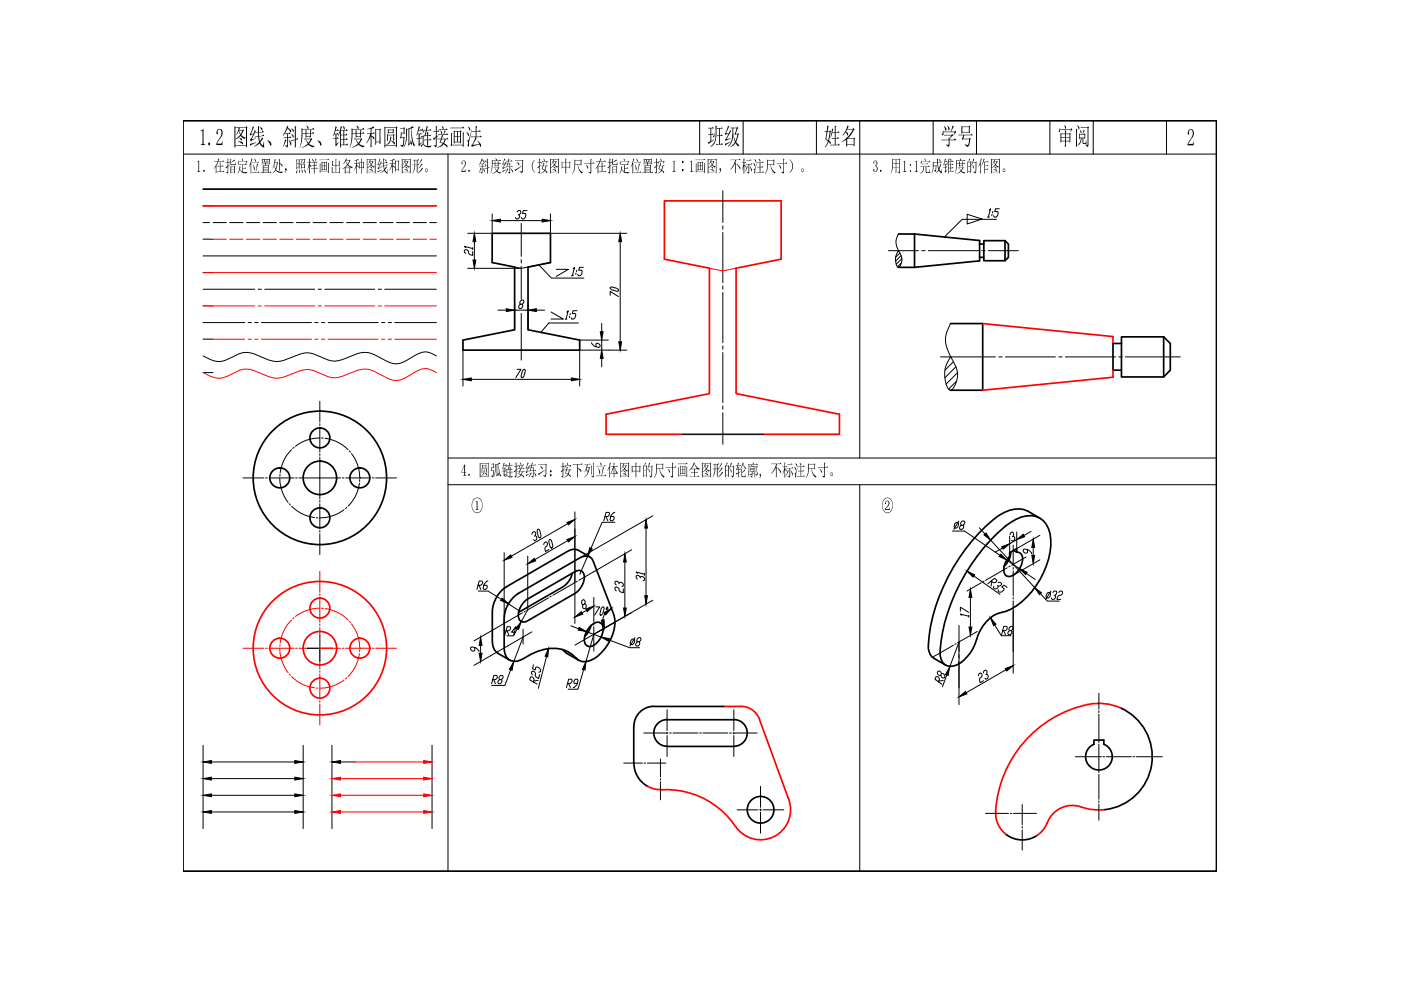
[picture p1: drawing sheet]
<svg xmlns="http://www.w3.org/2000/svg" width="420mm" height="297mm" viewBox="0 0 420 297" stroke-linecap="round" stroke-linejoin="round" font-family="sans-serif">
<g fill="none" stroke="#000" stroke-width=".3">
<path d="M139.7 74.3l-.4-.5 2.5 .7M141.8 75.4v1.1l-.9-.2-.4-.4v-.5l-.8-.6-.4 .2v.6l.4 .4M141.8 74.2v.6M142.3 72.4v5.5M147.6 64.1v5.8h-7.3M150.1 66.1h12.5M155.1 63.5l.3-.4h.6l.1 .9-.4 .4h-.3M155.7 64.4l.2 .4-.6 .8h-.5l-.2-.4M158.1 63.1h-1.2l-.2 .9h.9l.1 .4-.2 .8-.4 .4h-.6l-.1-.4M161.6 79.4l3.8 4h9.7M165.1 78.7l-8.8 1.7-2-.3M165.1 64.1v5.8h22.9"/>
<path d="M186 72.4v30M140.3 80.4h16M149.3 93h2.5M154.3 90.9v7.9M154.3 93h4.1M156 91.2v-.8l.4-.4h.6v.8l-.4 .4h-.6l-.4 .4-.1 .4 .2 .5h.6l.4-.5-.1-.8M158.4 90.9v7.9M160.9 93h2.5M165.3 93.5l3.6 2.1h-3.6M166.8 80.7h3.7l-3.7 2.1M169.4 95.6h.6M170 93.6l.4-.5-.7 2.5"/>
<path d="M170.8 94.8l-.1 .4M171.1 94l-.2 .4M171.4 82.6h.5M171.9 80.6l.4-.5-.7 2.5M172.7 81.8v.5M173 81l-.1 .4M173 93.1h-1.1l-.3 .9h.9l.2 .4-.2 .8-.4 .4h-.6l-.2-.4M173.5 96.8h-8.9l-2.4 2.8M174.9 80.1h-1.1l-.2 .9h.8l.2 .4-.2 .9-.4 .3h-.6l-.1-.3M180.5 96.9v2.5M183 88.5v-1.2l2.5 1.6M183 86.2l.4-.2 1.7 .4 .4 .4v.3l-.4 .2-1.7-.4z"/>
<path d="M138.8 104.9v10.8M141.3 113.7h30.1M155.1 110.7h1.1l-1.5 2.5M157.1 110.7h.3l.2 .4-.5 1.7-.7 .4-.2-.4 .5-1.7zM173.8 101.9h8.6M177.4 102.7v.3l.9 .8 1.2 .3 .4-.1v-.6l-.8-.5-.4 .1v.9M180.5 101.9v3M180.5 107.4v2.5M188 104.9h-14.2v10.8M161.2 158.7l.2-.1 .4 .2 .4 1.7-.1 .6-.2 .1-.4-.2-.4-1.7zM170.3 157l-16.9 9.7M172.4 153.4v33.5"/>
<path d="M181.4 154.8h.9l.5-.8-.1-.4h-.9l-.7 2.5M181.7 154.8l.6 1.3M184.4 156.5h-3.8l-3.4 7.8M184.4 153.6h-.3l-.8 .8-.3 1.3 .1 .4h.6l.4-.4v-.9h-.9M193.7 158.3v20.3M195.8 154.6l-21.9 12.6M257.8 145.3v115.8M285.6 159.2h3.6l21.3 14.5M286.3 157l.5-.4h.5l.2 .4-.2 .9-.4 .4h-.6l-.2-.4zM287.6 156.2l-1.6 2.5M288.3 157.4l-.2-.4 .1-.4 .4-.4h.6l.2 .4-.2 .4-1.3 .9-.2 .4 .2 .4h.6l.4-.4 .1-.4-.2-.5M293.7 158.2l1.7 1.9"/>
<path d="M304.9 159.5v5M309.2 159.3l-2.1 1.2M143.4 175.4h.8l.4-.4 .2-.4-.2-.4h-.9l-.7 2.5M143.5 177.2h2.9l4 2.5M143.7 175.4l.5 1.3M146.3 174.2h-.3l-.8 .8-.3 1.2 .2 .5h.6l.5-.8-.2-.5h-.9M150.6 179.8l5.1 3.2M151.2 165.7v21.2M158.3 166.7v16.1l-2 3.5M159.5 160.1l.2-.5 .5-.3 .4 .3 .1 .4-.4 .7M160.5 160.5l.5 .7-.1 .6-.6 .3-.3-.3M163.1 163.2l.1-.5 .5-.3 .4 .2-.1 1-.4 .3-.2 .6 .2 .8 1-.6"/>
<path d="M164.7 161.8l.3-.1 .3 .2 .5 1.7-.2 .6-.2 .1-.4-.3-.4-1.7zM170.3 162.1l-9.9 5.6M176.3 166.6l-2.4 5.5M185.7 175v-.3l-.5-.4-.4-.1-.4 .2v.6l.4 .3M185.7 174.7l.8-.1 .4 .4v.6l-.4 .2M186.9 176.5v1.2l-.8-.3-.4-.4v-.6l-.9-.5-.4 .2v.6l.4 .4M187.4 168.4v13.8M189.4 164.8l-11.3 6.6M191.2 171.9l-.4-.4 2.5 .6M192 173.2l-.4-.6-.4-.2-.4 .2v.6l.4 .4M192 173l.4-.2 .9 .5v.6l-.4 .2M193.3 171.8v.6"/>
<path d="M195.8 179.9l-17.7 10.2-2.5 8.7M291 179.1v8.9M292 172.6l7.9 5.5M297.1 161.9l13.2 14.2M297.3 174.2l.7 .5 .5-.1 .4-.7-.7-.5-2 1.6M297.5 174.4l-.3 1.3M299.3 174.6l.6-.1 .5 .4-.4 .7-.8-.1M299.4 175.7l-.1 .4-.9 .4-.5-.3 .1-.5M300.6 164.3l-2.1 1.2M302 176.1l-.9-.7-.7 .5 .7 .5v.5l-.7 .5-.6 .1-.5-.3 .1-.5M302.8 160.7v5M302.9 160.3l.2-.6 .5-.3 .4 .7-.4 .7"/>
<path d="M303.9 160.7l.3 .3 .2 .4-.2 .5-.5 .3-.4-.2M304.9 161.8l-2.1 1.2M308.1 164.8v.9l-.4 .1-.8-.5v-.6l.4-.2 1.3 .4 .8 .8v.3M309.9 164.1v2.4M310.7 176.5l3.4 3.7h3.6M311.9 160.4l-8 4.7M311.9 167.8l-8 4.6M313.9 178l.4-.4h.6l.2 .4-.2 .9-.5 .3h-.6l-.1-.3zM315.2 177.2l-1.6 2.5M315.8 177.6l.4-.4h.6v.8l-.4 .4h-.3M316.4 178.4l.2 .5-.5 .8h-.6l-.2-.5M317.5 177.6l.4-.4h.6l.2 .4-.5 .8h-.6l-.4 .5-.2 .8h1.1"/>
<path d="M142.4 194.1v.9l-.4 .2-.9-.6v-.5l.4-.2 1.3 .3 .8 .8v.3M144.1 193.5v2.3M151.8 189.1h.8l.5-.8-.1-.5h-.9l-.7 2.5M152 189.1l.6 1.2M152.2 186.3l-10.1 5.8M152.2 193.6l-10.1 5.8M154.6 189.5h-1.2l1.3-1.7-.7 2.5M155.1 188.5l-1.1 2.1h-2M156.9 191l-2.9 7.4M160 199.3l-.3 1.1 .8 .4 .2-.8 .4-.1 .8 .4 .3 .5-.2 .6-.4 .1M163.9 196.8l-2.5 9.5M171.2 187.6l2.4 .9"/>
<path d="M174.3 188.8l7.5 2.7M175.4 181l.4 .7-.1 .5-.5 .3-.4-.3-.1-.4 .2-.5 .5-.3 .1-.6-.5-.7-.5 .3-.1 .6 .1 .4 .4 .3M175.9 182.9l-1.3 .8M178.7 181.9h1.2l-1.6 2.5M180.3 182.3l.4-.4h.3l.2 .4-.5 1.7-.3 .4h-.3l-.2-.4zM181.4 183.9l-.6 1.9M182.2 181.9l.2 .4-.4 .5-.2-.5zM182.6 191.8l6.2 2.3h3M189.6 191.6h.6l.2 .4-.3 .8-.4 .4h-.5l-.2-.4zM190.4 191.1l-1.5 2.5M191.1 192.4v-.8l.4-.5h.6v.9l-.4 .4h-.6l-.4 .4 .1 .8h.6l.4-.4-.1-.8M284.8 199.9l2.8-7.5v18.8"/>
<path d="M288 183.2v-1.2l2.5 1.6M288.4 184.4l-.4-.3 2.5 .6M290.5 184.4v.6M298.3 187.3l2 3.2h2.9M300.7 189h.9l.4-.4-.1-.9h-.9l-.6 2.5M301 189l.5 1.2M302.8 189l-.3-.4 .2-.4 .4-.5h.5l.3 .5-.2 .4-1.4 .8 .1 .8h.6l.4-.4 .1-.4-.2-.4M303.9 183v18.8M147.8 203.7h.8l.4-.4 .2-.4-.2-.5h-.9l-.7 2.5M148.1 203.7l.5 1.2M149.8 203.7l-.1-.8 .4-.5h.6l.1 .9-.4 .4h-.6l-.4 .4 .1 .8h.6l.3-.3v-.9M153.1 200.8l-1.7 4.6h-4"/>
<path d="M160 204.4l.2-.8-.3-.5-.8-.2-.2 .9 2.2 1.3M161.4 203.9l-1.4 .2M161.8 202.2l-.3 1.2-.7-.5-.3-.5 .1-.5-.6-.7-.5 .1-.1 .5 .3 .5M170.2 204.9h.9l.5-.9-.2-.4h-.9l-.6 2.5M170.5 204.9l.6 1.2M173.1 204.9h-.9l-.1-.5 .5-.8h.6l.1 .4-.3 1.3-.8 .8h-.3M175 200.7l-1.7 5.9h-2.9M281.5 204.4l.3-.9-.3-.5-.8-.2-.3 .8 2.1 1.5M282.3 201.9l.9 .2 .2 .5-.2 .6h-.5l-.3-.2-.3-.6 .2-.5-.2-.5-.3-.3-.5 .1-.2 .5 .2 .5 .8 .2M282.9 204l-1.4 .1M284 202.3l-1.4 3.6M293.4 202.6l.2-.6 .4-.3 .4 .3v.9l-.5 .3-.2 .6 .2 .8 1.1-.6"/>
<path d="M294.9 201.7l.1-.6 .6-.3 .3 .3v1l-.3 .1M295.9 202.1l.4 .3-.1 .9-.5 .3-.3-.3M301.7 200.7l-11.9 6.9M63.4 238.4h25M63.4 233.4h25M63.4 228.4h25M102.1 228.4h4.4M63.4 243.4h25"/>
</g>
<g fill="none" stroke="#000" stroke-width=".51">
<path d="M54.9 36.2h309.9v224.9h-309.9zM60.9 56.7h70M147.6 69.9h17.5v8.8l-6.7 1.4v18.7l15.4 3.1v3h-35v-3l15.5-3.1v-18.7l-6.7-1.4zM269.4 70.1h4.9M274.3 70.1v10M274.3 70.1l19.5 2v6.1l-19.5 1.9M293.8 77.1h1.2M293.8 73.2h1.2M295 72.1h6.4l1 1.1v3.9l-1 1h-6.4zM301.4 72.1v6M269.4 80.1h4.9M285.1 97h9.6v20h-9.6"/>
<path d="M336.3 101h12.7l2 2v8l-2 2h-12.7zM336.3 103h-2.5v8h2.5M349 101v12M311.9 155.3l-3.6-2.1a8.6 8.6 0 0 0-8.8 1.3 55.6 55.6 0 0 0-21.1 38.8 4.4 4.4 0 0 0 1.7 4l3.5 2M154 179l1.4-1.1 18.5-10.7a2.56 2.56 0 0 1 4 .9l6.2 16.1a12.6 12.6 0 0 1-4.9 12.5 5.5 5.5 0 0 1-5.6 1.2 10.3 10.3 0 0 0-12.4-2.7l-2 .9a7.6 7.6 0 0 1-5.8 2 3.5 3.5 0 0 1-2.2-3.9l.1-9.8a9.3 9.3 0 0 1 2.7-5.4zM171.6 171.8l-.8 2.1-1.9 2-13.4 7.7M176.9 166.9l-3.6-2a3.1 3.1 0 0 0-3 .3l-18.4 10.7a9.3 9.3 0 0 0-4.3 7.3v9a4.2 4.2 0 0 0 1.7 3.6l3.6 2.1M297.1 161.8a24.7 24.7 0 0 1 9.2-6.8 6.2 6.2 0 0 1 8.6 4.9 22.4 22.4 0 0 1-5.5 17.5 17.4 17.4 0 0 1-10.4 6.6 12.9 12.9 0 0 0-6.6 9 11.3 11.3 0 0 1-6.5 6.6 3.1 3.1 0 0 1-3.9-3.1 52.2 52.2 0 0 1 11.1-29.8zM303.1 165.5l-.3 1.9-1.7 2.4M304 165l.9 .5a1.81 1.81 0 0 1 1.7 2.5 5.4 5.4 0 0 1-4.1 4.8 1.75 1.75 0 0 1-1.5-2.2l.5-2 1.3-1.8v-1.1l2.1-1.2v1M157.3 180.3l1-.8 14.1-8.1a1.78 1.78 0 0 1 2.2-.1 1.78 1.78 0 0 1 .6 2 6.4 6.4 0 0 1-2.8 4.6l-14.1 8.2a1.78 1.78 0 0 1-2.2 .1 1.78 1.78 0 0 1-.7-2.1l.6-2zM168.7 194.7l1.3 1.2 3.6 2"/>
<path d="M177.1 187.7l.5-.5a1.89 1.89 0 0 1 2.5-.5 1.89 1.89 0 0 1 .8 2.4 5.4 5.4 0 0 1-4.2 4.7 2.03 2.03 0 0 1-1.4-2.9l.5-1.4zM177.2 187.5l-.9 2.1-.9 1.1M190.1 217.7v11M200.1 215.7h20M200.1 215.7a4 4 0 0 0-4 4 4 4 0 0 0 4 4M217.5 211.8l-21.4-.1a6 6 0 0 0-6 6M220.1 215.7a4 4 0 0 1 4 4 4 4 0 0 1-4 4M336 212.2a16 16 0 0 1 9.4 17 16 16 0 0 1-14 13.5M190.1 228.7a8 8 0 0 0 4.1 7M200.1 223.7h20M331.1 223.1a4 4 0 0 1 1.7 6.1 4 4 0 0 1-6.4 0 4 4 0 0 1 1.7-6.1v-1.3h2.9v1.3M301.8 250.2a8 8 0 0 0 9.2 .2"/>
<circle cx="95.9" cy="131.3" r="2.98"/>
<circle cx="83.9" cy="143.2" r="2.98"/>
<circle cx="95.9" cy="155.2" r="2.98"/>
<circle cx="95.9" cy="143.2" r="5"/>
<circle cx="95.9" cy="143.2" r="20"/>
<circle cx="107.9" cy="143.2" r="2.98"/>
<circle cx="228.1" cy="242.7" r="4"/>
</g>
<g fill="none" stroke="#000" stroke-width=".3">
<path d="M216.8 57.2v9.5M156.3 66.9v9.9M156.3 77.8v1M156.3 79.8v9.9M216.8 67.7v1M216.8 69.7v15M266.4 75.1h9M276.4 75.1h1M278.4 75.1h15M294.4 75.1h1M296.4 75.1h9M60.9 86.7h15.5"/>
<path d="M77.4 86.7h1M79.4 86.7h15M95.4 86.7h1M97.4 86.7h15M113.4 86.7h1M115.4 86.7h15.5M156.3 93.9v14.1M216.8 85.7v1M216.8 87.7v15M216.8 103.7v1M216.8 105.7v15M282.1 107h16.4"/>
<path d="M299.5 107h1.1M301.5 107h15M317.5 107h1M319.5 107h15M335.5 107h1M337.5 107h16.5M87.4 134.8a11.6 11.6 0 0 0-3.4 6.9M88.2 134.1l-.4 .3M95.9 131.3a11.6 11.6 0 0 0-7.3 2.5M95.9 120.3v6.2M95.9 127v.5M95.9 128v7.5"/>
<path d="M95.9 136v.5M95.9 137v6.3h6.2M96.4 131.3h.5M97.5 131.4a12 12 0 0 1 6.9 3.4M104.7 135.2l.4 .4M105.4 136a11.6 11.6 0 0 1 2.5 7.3M216.8 121.7v1M216.8 123.7v9.5M72.9 143.3h6.2M79.7 143.3h.5M80.7 143.3h7.5M83.9 143.3a12 12 0 0 0 2.5 7.2"/>
<path d="M84 142.2l-.1 .5M86.7 151l.4 .3M87.4 151.7a11.6 11.6 0 0 0 6.9 3.5M88.6 143.3h.5M89.6 143.3h6.3v6.2M94.9 155.2h.5M95.9 150v.5M95.9 151v7.5M95.9 159v.5M102.6 143.3h.6M103.2 152.8a11.9 11.9 0 0 1-7.3 2.4M103.7 143.3h7.5"/>
<path d="M104 152.1l-.4 .3M107.8 144.8a11.6 11.6 0 0 1-3.4 6.9M107.9 143.8v.5M107.9 143.3h.1M111.7 143.3h.5M112.6 143.3h6.3M95.9 160v6.2M164.5 179.2l-6.5 3.8M165.3 178.7l-.4 .2M172.3 174.7l-6.5 3.7M173.1 174.2l-.4 .3M178.1 171.4l-4.5 2.5"/>
<path d="M178.1 179.1v7.3M294.3 174.7l-4.3 2.5M295.1 174.2l-.4 .3M302.1 170.2l-6.5 3.7M302.9 169.7l-.4 .2M303.9 163.4v6.2M303.9 170.1v.5M303.9 171.1v7.5M303.9 179.1v.5M307.7 167l-4.3 2.4M92.1 194.3h7.8M95.9 190.1v8.2"/>
<path d="M156.7 183.7l-4.5 2.6M156.9 188.6v4.5M157.6 183.2l-.5 .2M159.5 189.4l-7.3 4.2M177.8 190.3l-5.4 3.1M178.1 186.9v.5M178.1 187.9v7.3M178.6 189.8l-.4 .2M184.4 186.5l-5.3 3.1M285.9 193.4l-5.9 3.4M286.8 192.9l-.5 .3M287.6 187.5v7.8"/>
<path d="M287.6 196.3v1M287.6 198.3v7.8M293.1 189.3l-5.9 3.4M303.9 180.1v7.5M303.9 188.1v.5M303.9 189.1v6.2M193.1 219.7h7.2M200.1 212.7v6.3M200.1 219.5v.5M200.8 219.7h.5M201.8 219.7h7.5M209.8 219.7h.5"/>
<path d="M210.8 219.7h7.5M218.8 219.7h.5M219.8 219.7h7.3M220.1 212.7v6.3M220.1 219.5v.5M329.6 207.8v4.8M329.6 213.1v.5M329.6 214.1v7.5M187.1 228.7h5.5M193.2 228.7h.4M194.1 228.7h5.6M198.1 227.5v5.4"/>
<path d="M198.1 233.4v.4M198.1 234.4v5.3M200.1 220.5v6.2M220.1 220.5v6.2M228.1 235.7v6.3M322.5 226.8h7.8M329.6 222.1v.4M329.6 223.1v7.4M329.6 231.1v.5M329.6 232.1v7.5M330.8 226.8h.5M331.8 226.8h7.5"/>
<path d="M339.8 226.8h.5M340.8 226.8h7.8M221.1 242.7h6.2M227.8 242.7h.5M228.1 242.5v.5M228.1 243.5v6.2M228.8 242.7h6.3M295.6 243.8h6.9M303 243.8h.4M303.9 243.8h6.9M306.6 241.2v6M306.6 247.7v.5"/>
<path d="M306.6 248.8v6M329.6 240.1v.5M329.6 241v4.8"/>
</g>
<g fill="#000" stroke="#000" stroke-width=".3">
<path d="M141.8 77.9h.9l-.4 2.5zM142.3 69.9l.4 2.5h-.9zM147.6 66.1l2.5-.4v.8zM162.6 65.7l2.5 .4-2.5 .4zM186 69.9l.4 2.5h-.8zM151.8 92.5l2.5 .5-2.5 .4zM158.4 93l2.5-.5v.9zM180 99.4h.9l-.4 2.5zM138.8 113.7l2.5-.4v.8zM171.4 113.3l2.4 .4-2.4 .4zM180.5 104.9l.4 2.5h-.9zM185.6 102.4h.8l-.4 2.5z"/>
<path d="M170 156.6l2.4-.9-1.9 1.6zM193.7 155.8l.5 2.5h-.8zM295.1 160.3l.6-.5 1.4 2.1zM150.6 179.3l1.9 1.7-2.4-1zM151.2 167.9l1.9-1.6 .5 .7zM158.3 169l1.9-1.6 .4 .7zM170 161.7l2.4-.9-1.9 1.6zM176.9 164.2l.7 .3-1.3 2.1zM187.4 165.9l.4 2.5h-.8zM193.4 178.6h.8l-.5 2.5zM291 176.6l.5 2.5h-.9zM290 171.2l2.3 1.1-.5 .7z"/>
<path d="M300.1 166.1l1.8 1.8-2.3-1.1zM300.4 163.9l2.4-.9-2 1.6zM304.9 161.8l2-1.7 .4 .8zM305.8 170.5l2.2 1-.4 .7zM309.9 161.6l.4 2.5h-.9zM309.4 166.5h.9l-.4 2.5zM310.3 176.1l2 1.6-.6 .5zM144.1 191l.5 2.5h-.9zM143.7 195.8h.9l-.5 2.5zM156.3 186.3l-.8 2.4-.7-.4zM164.5 194.4l-.2 2.5-.8-.2zM173.7 188l2.2 1.3-2.5-.5z"/>
<path d="M172.4 185l2-1.7 .4 .8zM175.7 182.5l2.4-.8-2 1.6zM181.1 183.6l2.3-1.2-1.7 1.9zM180.3 185.9l.9-.1 .1 2.5zM180.2 190.9l2.5 .5-.3 .8zM187 182.2h.8l-.4 2.5zM290.6 188h.9l-.5 2.5zM297 185.2l1.7 1.9-.7 .4zM154 198.4l-.4 2.5-.8-.3zM175.7 198.3l-.2 2.5-.8-.2zM284.8 199.9l-.5 2.5-.7-.3zM287.6 208.9l1.9-1.6 .5 .7z"/>
<path d="M301.5 200.4l2.4-.9-2 1.6zM60.9 238.4l2.5-.4v.8zM60.9 233.4l2.5-.4v.8zM60.9 228.4l2.5-.4v.8zM88.4 238l2.5 .4-2.5 .4zM88.4 233l2.5 .4-2.5 .4zM88.4 228l2.5 .4-2.5 .4zM99.6 228.4l2.5-.4v.8zM60.9 243.4l2.5-.4v.8zM88.4 243l2.5 .4-2.5 .4z"/>
</g>
<g fill="none" stroke="#000" stroke-width=".3">
<path d="M209.8 36.2v10M222.9 36.2v10M244.8 36.2v10M257.8 36.2v10M279.9 36.2v10M292.8 36.2v10M314.9 36.2v10M327.9 36.2v10M349.8 36.2v10M54.9 46.2h309.9M60.9 61.7h3M60.9 71.7h3"/>
<path d="M60.9 76.7h70M269.4 70.1a4.7 4.7 0 0 0 .5 5.7 3.5 3.5 0 0 1-.3 4.3h-.3a4.2 4.2 0 0 1 .1-5M60.9 81.7h3M60.9 91.7h3M285.1 97a8.6 8.6 0 0 0-.2 9.5 11.2 11.2 0 0 1 2.3 5.5 6.2 6.2 0 0 1-1.9 4.9 .87 .87 0 0 1-1.1-.6 9 9 0 0 1 .9-9.3M60.9 101.7h3M60.9 111.7h3M204.5 130.2h24.6"/>
</g>
<g fill="#000">
<path d="M60.2 39l.5-.1 .3-.3v4.4l.6 .5h-1.4l.5-.5v-3.6zM65.1 39.1l.5-.4h.5l.6 .6v1.2l-1.6 2.5 1.2 .1 .5-.9-.1 1.3h-1.8v-.5l1.5-2.8v-.8l-.2-.5-.8 .1-.1 .7a.3 .3 0 0 1 .1 .4 .3 .3 0 0 1-.4 .1 .3 .3 0 0 1-.1-.4zM356.4 39.2l.5-.5h.5l.6 .6-.1 1.5-1.6 2.3h1.3l.5-.7-.1 1.2h-1.9l.1-.5 1.5-2.8v-.9l-.3-.4h-.6l-.3 .6a.36 .36 0 0 1 .2 .4 .36 .36 0 0 1-.4 .3zM59.1 48.4l.6-.3v3.1l.4 .3h-1l.4-.4v-2.4zM80.2 42l1.1 .8a.49 .49 0 0 1-.2 .8zM85.5 50.5l.5 .2-.2 .8-.4 .3 .2-.4a.26 .26 0 0 0 .2-.3 .26 .26 0 0 0-.3-.2zM95.2 42l.7 .3 .4 .7a.3 .3 0 0 1 .2 .4 .3 .3 0 0 1-.4 .2zM99.6 48.2l.4 .2-.1 1.1h.8l-.1-1.9 .4 .2-.2 1.7h.8v-1.4l.3 .2-.1 1.5-.2 .1v-.2h-.8v1.9h1v-1.5l.3 .2-.1 1.6-.2 .1v-.3l-2.2 .1-.2-.2 .1-1.6 .4 .3-.2 1.3h1v-1.9l-1 .1-.1-.2zM138.6 48.3l.7-.2 .3 .4v1l-1.1 1.6 .9 .1 .3-.5-.1 .8h-1.2l1.1-2.3-.1-.6-.2-.3-.5 .1v.8h-.2zM160 48.2l.4-.4-.6 1.1-.1 .8 .1 1 .6 1-.5-.5-.4-1v-1.1zM201.7 48.4l.6-.3v3.1l.4 .3h-1l.3-.3v-2.6zM206.9 48.4l.6-.3v3l.4 .4h-1l.4-.3v-2.6z"/>
<path d="M215.8 50.5h.3l.2 .3-.6 1 .3-.6zM236.8 47.8l.6 .6 .4 1.1-.1 1.2-.8 1 .6-1.1 .1-1.1-.2-.7zM262.1 48.3l.6-.2 .4 .6-.1 .7-.3 .3 .4 .4 .1 .7-.5 .7h-.5l-.3-.7 .3-.1v.5l.2 .2 .5-.3v-1.1l-.5-.2 .4-.4 .1-.8-.3-.3h-.3l-.3 .8zM270.8 48.4l.6-.3v3l.5 .4h-1.1l.4-.3v-2.6zM274.3 48.4l.6-.3v3.1l.4 .3h-1l.4-.3v-2.6zM171.7 139.1h2.6l.2-.3 .2 .4h-1.4v1.1l.8 .4 .3 .5-.2 .2-.9-1.1v2.7l-.3 .2v-4l-1.1 .1zM227.8 142.1h.3l.1 .6-.4 .6 .2-.5z"/>
<path d="M70.3 37.8l.3 .3h3.1l.2-.3 .3 .3-.1 5.9-.3 .2v-.6h-3.2v.5l-.3 .1zM70.6 38.2v3.5l1.1-.9a.87 .87 0 0 0-.1-1.3v-.2l-.7 1.1 .7-2.2zM71.7 38.2l.3 .3-.3 .4h1.1l.1-.2 .3 .4-.6 .9a.63 .63 0 0 0-.1 .7 .63 .63 0 0 0 .6 .4l.6 .1-.1 .2a.68 .68 0 0 1-1.1-.3 .56 .56 0 0 0-.6-.3 .56 .56 0 0 0-.4 .5l-.9 .5v1.7h3.2v-5.3zM71.7 39.1l.5 1.1 .5-1.1zM71.8 41.3l.8 .4-.1 .5zM71.4 42.3l1.3 .3 .1 .7z"/>
<path d="M77.4 37.7l.4 .3-.1 1.6 .8-.1 .3-.4 .3 .5-1.4 .2v1l.9-.1 .3-.4 .4 .4-1.6 .2 .2 1.4 .7-1.2 .4 .6-.6 .5a.9 .9 0 0 0 .4 1.4l.4-1.3v1.6a.23 .23 0 0 1 0 .3 .23 .23 0 0 1-.3-.1l-.8-.7a.44 .44 0 0 0-.4-.3 .44 .44 0 0 0-.5 .3l-1 .6 1.5-1.4-.2-1.6-1 .3-.2-.3 1.1-.1v-1.1l-.7 .2-.2-.2 .9-.1zM78 38.1l.6 .3v.8zM75.8 37.8l.4 .4-1 2 .9-.2 .3-1.1 .3 .4-1.3 2.5 1.3-.2-1.5 .8-.2-.6 1-1.6-.9 .5-.2-.6 .6-.9zM74.9 43.1l2-.3-1.8 .9z"/>
<path d="M86.1 37.7l.4 .4-.2 .2 1 .8-.1 .6-.5-.7a.35 .35 0 0 0-.2-.4 .35 .35 0 0 0-.5 .2l-1.1 1.9zM85.5 41.8l.4 .3-1 1.9zM86.6 41.9l.7 .9-.1 .8zM87.4 38.5l.7 .5-.1 .6zM87.4 40.1l.6 .5a.27 .27 0 0 1 .1 .4 .27 .27 0 0 1-.3 .1zM88.4 37.7l.5 .4-.2 .1v3.5l.4-.4 .4 .4-.8 .2v2.2l-.3 .2 .1-2.3-1.1 .3-.2-.2 1.3-.3zM85.5 40h1.1l.2-.3 .4 .4h-.8v1.1h.4l.2-.3 .4 .5h-1l-.1 2.5a.25 .25 0 0 1-.3 .4 .25 .25 0 0 1-.2-.4l-.3-.3h.6v-2.2h-.9l-.2-.2h1.1v-1.1l-.5 .1z"/>
<path d="M121.8 38.4l.2 .3 1.8-.9 .3 .5h-.2a.83 .83 0 0 0-.4 1.3l.2 2.1 .6 1.5a.32 .32 0 0 1 .1 .4 .32 .32 0 0 1-.3 .2l-.6-2-.2-2.9a.31 .31 0 0 0-.1-.4 .31 .31 0 0 0-.4 .2v4.4a.5 .5 0 0 0 .4-.5 .5 .5 0 0 0-.2-.5l.4 .5 .2 .7-.2 .2-.2-.6-.6 .8-.2-.4 .1-.5v-4.1a.45 .45 0 0 0-.5 .3 .45 .45 0 0 0 .1 .5l-.2 3-.8 1.7 .6-2zM120 38.4h1l.2-.3 .3 .4-.2 .1 .1 1.5-.3 .2v-.3h-.6l-.2 1.2h.7l.1-.3 .3 .4-.5 2.4a.34 .34 0 0 1-.4 .4 .34 .34 0 0 1-.2-.5l-.3-.1 .3-.1a.52 .52 0 0 0 .6-.1 .52 .52 0 0 0 0-.6l.1-1.3h-.7l-.1 .2-.2-.3 .2-1.7 .9 .2v-1.3l-1 .1z"/>
<path d="M128 37.7l.4 .4-.4 .8h.8l.2-.3 .4 .5-1.4 .1-.4 1.4h.5v-1.1l.5 .3-.2 .8h.3l.2-.3 .4 .5h-.9v1.1h.4l.3-.4 .3 .5h-1v1.5l-.3 .1v-1.6l-.8 .1-.2-.2h1v-1.1h-.5l-.1 .2-.3-.4 .4-1a.28 .28 0 0 0 .1-.4 .28 .28 0 0 0-.4 0l-.2-.3h.7zM126.6 38.5l.5 .7-.2 .6zM126.2 40.8h.5l.2-.3 .3 .4-.2 2.2 .3 .4 .7 .2 1.4-.1-.1 .2a.71 .71 0 0 1-1 .3l-1-.4a.46 .46 0 0 0-.5-.3 .46 .46 0 0 0-.4 .6l-.3-.3 .7-.5v-2.3l-.4 .1zM125.5 37.8l.5 .3-.4 .9h.5l.2-.4 .3 .6h-1l-.4 .9h.8l.2-.3 .3 .5h-.7v1.1l.5-.3 .3 .4h-.8v1.6l.7-.3-.8 1.1-.2-.4v-2l-.5 .1-.1-.2h.6v-1.1h-.3l-.4 .3z"/>
<path d="M131.6 38.8h2.1l.2-.3 .4 .4-2.5 .1zM132 39.1l.6 .5-.2 .6zM131.3 40.3h1.7l.3-1.3 .4 .4-.6 .9h.7l.3-.4 .3 .5h-1.8l.4 .3-.5 .9h1.4l.2-.4 .4 .5h-.8l-.3 .8a.55 .55 0 0 0 0 .6 .55 .55 0 0 0 .5 .3l.2 .2a.26 .26 0 0 1 .2 .3 .26 .26 0 0 1-.4 .2l-.4-.5a.68 .68 0 0 0-1.1 .2l-1.3 .4 1.3-.7a.38 .38 0 0 0 .3-.5 .38 .38 0 0 0-.5-.2 .53 .53 0 0 1 0-.9l-.9-.1-.1-.2h1l.3-1.2-1 .1zM132.5 41.7l-.1 .3a.5 .5 0 0 0-.1 .6 .5 .5 0 0 0 .7 .2l.3-1.1zM132.5 37.7l.3 .3a.43 .43 0 0 1 .2 .4 .43 .43 0 0 1-.2 .4zM130.7 37.7l.4 .3-.1 1.3 .4-.3 .4 .5h-.8v1.4l.6-.3-.6 .5v2.6a.33 .33 0 0 1-.3 .5 .33 .33 0 0 1-.4-.4l-.2-.3h.6v-2.1l-.6 .6-.2-.5 .8-.5v-1.5h-.6l-.2-.2h.8z"/>
<path d="M142.6 37.7l.5 .3-.2 .3v1h.8l.2-.4 .3 .6h-1.3v1.4h1.1l.2-.3 .3 .5h-1.8l.3 .3-1.3 2 2-.2-.5-1 1 1.1 .1 .5-.3 .2a.68 .68 0 0 0-.4-.6 .68 .68 0 0 0-.7 .2l-1.4 .5-.2-.7 .7-.7 .6-1.6-1.2 .1-.2-.3h1.4v-1.4h-.8l-.2-.2h1zM141.5 38.9l-.8 3.3v1.3a.26 .26 0 0 1-.1 .4 .26 .26 0 0 1-.4-.1 .26 .26 0 0 1 .1-.4l.1-.7-.5-.6h.5l.2-.3zM139.9 39.5l.7 .8-.2 .6zM140.4 37.9l.6 .6-.1 .7z"/>
<path d="M214.2 39.8l.1 .7a.35 .35 0 0 1 0 .5 .35 .35 0 0 1-.5 0zM214.6 37.6l.4 .3-.3 4.2-.7 1.2-1 .8 1.1-1.3 .3-.8zM212.3 38.3h1.3l.2-.3 .3 .5h-.8v1.7l.4-.3 .3 .5h-.7v1.8l.9-.3-1.7 1.3-.3-.5 .8-.4v-1.9l-.4 .1-.2-.3h.6v-1.7l-.5 .1zM214.9 38.4h1.4l.2-.3 .3 .5h-.9v2h.3l.2-.3 .3 .5h-.8v2.4h.4l.2-.4 .4 .5-2.1 .1-.1-.2h1v-2.4l-.5 .1-.2-.3h.7v-2l-.6 .1z"/>
<path d="M250.3 37.6l.5 .3-.2 .2v1.5h.6l.2-.3 .4 .5h-1.2v1.6h.5l.2-.4 .4 .5h-1.1v1.9h.7l.2-.3 .4 .5h-2.7l-.2-.2h1.3v-1.9l-.8 .1-.1-.2h.9v-1.6h-.7l-.6 1.4 .5-2.7 .4 .3-.3 .8h.7zM248.2 39.5l-.3 1.4a.66 .66 0 0 0 .2 1.1l.3 .1 .4-2.6zM248.1 37.6l.5 .3-.4 1.4h.6l.1-.3 .3 .4-.5 2.4a.44 .44 0 0 0-.1 .5 .44 .44 0 0 0 .4 .2l.1 .7-.2-.2a.35 .35 0 0 0-.3-.4 .35 .35 0 0 0-.3 .4l-.9 1.2 .7-1.4a.72 .72 0 0 0-.6-1l.3-1.9a.28 .28 0 0 0 .1-.4 .28 .28 0 0 0-.4 0l-.2-.2h.6z"/>
<path d="M254.2 37.6l.4 .4-.5 .7h1.7l.1-.3 .4 .4-2.1 2.7h1.8l.1-.3 .3 .4-.1 .1v2l-.3 .2v-.4h-1.9v.3l-.3 .2v-2.2l-1.5 .8 1.3-1 .2-.4 .2 .1 .2-.2 1.6-2.3h-1.7l-1.4 1.8 .9-1.5zM253.6 39.5l.6 .4a.32 .32 0 0 1 .2 .4 .32 .32 0 0 1-.3 .2zM254.1 41.7v1.6h1.9v-1.6z"/>
<path d="M283.1 37.8l.5 .5 .2 .5a.27 .27 0 0 1 .1 .4 .27 .27 0 0 1-.4 0 .27 .27 0 0 1-.1-.3zM284.2 37.6l.6 1.1a.26 .26 0 0 1 0 .3 .26 .26 0 0 1-.4 .1 .26 .26 0 0 1 0-.4zM282.8 39.1l.1 .4h2.2l.6-1.9 .4 .4-.8 1.5h.9l.3-.4 .3 .6-.8 .7 .3-.8h-3.4v.2a.38 .38 0 0 1 .1 .5 .38 .38 0 0 1-.5 .1zM283.1 40.4h2.3l.2-.3 .3 .6-1.1 .7v.5h1.2l.4-.5 .4 .6h-2l-.1 1.7a.26 .26 0 0 1-.2 .3 .26 .26 0 0 1-.3-.2l-.5-.5h.8v-1.3l-2 .1-.2-.2h2.2v-.7l.2 .2 .7-.8-2.1 .1z"/>
<path d="M288.3 37.7l.3 .2h1.9l.2-.3 .3 .4-.2 .2 .1 1.6-.3 .2v-.3h-2v.3l-.3 .1zM288.6 38.1v1.4h2v-1.4zM287.4 40.4h3.8l.2-.4 .3 .6h-2.5l-.3 1h1.7l.3-.3 .3 .4-.3 .2-.2 1.4-.3 .5a.35 .35 0 0 1-.4 .3 .35 .35 0 0 1-.3-.5l-.4-.3h1.1l.2-1.6h-1.7l-.2 .3-.3-.4 .4-1h-1.2z"/>
<path d="M323.9 38.9l.4 .6-.1 .5zM323.6 40l.2 .2h.8l.3-1.3 .4 .3-.5 .9 .4 .1 .1-.3 .3 .3-.2 1.3-.2 .2v-.3h-.3v1.3l.6 .2 .2-1 .1 1.2h-1l-.2-1.7h-.2l-.3 1.4-.9 .8 .6-.8 .3-.9v-.5h-.3l-.2 .3zM323.8 40.3v.9h1.4v-.9zM323.1 37.6l.6 .5-.1 .7zM322.7 38.6l.4 .3-.1 5-.3 .2zM324 38.1h2.1l.2-.3 .3 .4-.2 .2v5.3a.29 .29 0 0 1-.3 .4 .29 .29 0 0 1-.3-.4l-.4-.4h.8v-5l-1.9 .1z"/>
<path d="M64.2 48.3h1.1l.2-.8 .3 .2-.3 .6h1.2l.2-.3 .3 .5h-1.8l-.5 1.2v2.2l-.2 .1v-2l-.6 .5 1.2-2h-1zM65.9 48.6l.3 .2-.1 .9h.6l.1-.2 .3 .4h-1v1.5h.7l.2-.2 .3 .4h-2.2l-.1-.2h.9v-1.5l-.6 .1-.2-.3h.8z"/>
<path d="M69.1 47.5l.3 .3-.1 .8 1-.8 .2 .4-1.2 .5v.5l1 .1 .3-.9v1h-1.4zM69.1 49.8l1.2 .2v-.3l.3 .3-.1 1.9-.2 .1v-.4h-1l-.2 .4zM69.3 50.1v.7h1v-.7zM69.3 50.8v.7h1v-.7zM68.2 47.5l.4 .2-.2 .9 .4-.2 .2 .4h-.6v.9l.5-.3-.5 .5v1.8l-.3 .3-.3-.4 .5-.1v-1.5l-.5 .5-.2-.3 .7-.4v-1l-.6-.2h.6z"/>
<path d="M71.4 49.3h2.2l.1-.3 .3 .4h-1.2v1h.6l.2-.3 .3 .4h-1.1v1l1.4 .1-.3 .3-1.1-.1-.4-.3-.4-.7-.8 1.3 .5-1.1 .1-1.2 .4 .2-.2 .7 .6 .7v-2l-1.1 .1zM72.5 47.5l.4 .4-.1 .4zM71.6 48.2l.1 .2h2.1l.1-.2 .3 .4-.5 .4 .1-.5-2.1 .1a.27 .27 0 0 1 0 .3 .27 .27 0 0 1-.4 .1z"/>
<path d="M75.4 47.5l.3 .2-.4 1 .2 .3-.1 2.9-.2 .1v-2.9l-.6 1zM76.3 47.6l.4 .5-.1 .4zM75.6 48.7h1.6l.2-.3 .3 .4-2 .1zM75.9 49.2l.5 1-.1 .9zM77.1 49l.3 .3-.6 2.3h.6l.2-.3 .2 .4-2.2 .1-.1-.2h1.2z"/>
<path d="M78.7 47.9v.6h.6v-.6zM79.5 47.9v.6h.5v-.6zM80.2 47.9v.6h.5v-.6zM78.6 47.6l2.1 .1 .1-.2 .2 .3-.1 .9-2.2-.1-.1 .3zM79 51.3v.4h1.4v-.4zM78.3 49.1h1.3v-.5l.3 .2-.2 .3h.9l.2-.2 .3 .3h-1.4v.4h.7l.1-.2 .2 .2-.1 2.1 .5-.2 .3 .4h-3.2l-.1-.2h.7v-2.3l.7 .2v-.4h-1zM79 49.7v.4h1.4v-.4zM79 50.2v.4h1.4v-.4zM79 50.8v.4h1.4v-.4z"/>
<path d="M82.4 48.9l-.1 .4 .4 1.3 .3-1.7zM82.4 47.7l.3 .1-.2 .9h.5l.2-.2 .2 .4-.6 2 .7 .5 1.3 .1-.2 .4-1.1-.2-.8-.7-1 1 .9-1.2-.3-1.4-.6 1.1zM83.7 47.6l.3 .2-.1 1.1 .8 .7-.1 .4-.7-1.1v2.2l-.2 .1z"/>
<path d="M88.9 47.7l.2 .2h.5l.1-.2 .2 .2-.1 2.6-.2 .1v-.3h-.5l-.2 .5zM89.1 48v1h.5v-1zM89.1 49.1v1.1h.5v-1.1zM90 47.8h1.3l.1-.2 .2 .2-.2 1-.4 .3-.1-.4a.51 .51 0 0 0 .4-.8h-.6l-.2 .7-.6 .8 .6-1.1a.24 .24 0 0 0 0-.4 .24 .24 0 0 0-.3 0zM90.5 49.4v.8h.8v-.8zM90.2 49.2l1.1 .1v-.2l.3 .3-.1 1-1-.1-.3 .2zM89.1 50.8v.7a.26 .26 0 0 1 0 .3 .26 .26 0 0 1-.4 0zM89.6 50.8l.4 .6-.1 .5zM90.4 50.8l.4 .5-.1 .5zM91.2 50.8l.5 .6-.1 .5z"/>
<path d="M91.6 38.9l.5 .3-.2 .7h1.1v-1l.4 .3-.2 .7h.4l.3-.4 .4 .5h-1.1l.1 1.1-.3 .2v-.3h-1.1l-.3 .3v-1.3l-.7 .1-.2-.2h.9zM91.1 41.6h2.1l.1-.2 .3 .3-.7 1.1a.5 .5 0 0 0 0 .6 .5 .5 0 0 0 .6 .2l.8 .1-.1 .2a.74 .74 0 0 1-1.2-.1l-.1-.2a.64 .64 0 0 0-1.1 .2l-1.3 .4 1.4-.8a.45 .45 0 0 0 .4-.4 .45 .45 0 0 0-.3-.5l-.4-.8-.3 .1zM91.8 41.7l.4 .8a.3 .3 0 0 0 .3 .3 .3 .3 0 0 0 .3-.3l.4-.8zM91.9 40v.9h1.1v-.9zM90.4 38.4l.3 .3h1.6l-.3-1 .5 .4-.1 .6h1.3l.2-.4 .4 .5h-3.6l-.1 3.3-.7 2.2 .5-2.5z"/>
<path d="M93.5 47.6l.6 .5-.1 .4zM93.5 48.6h.8l.3-1.1 .3 .3-.5 .8 .6-.2 .2 .4h-.9v.7h.4l.2-.3 .2 .4h-.8v.8h.6l.2-.2 .2 .3h-1v1.4l-.2 .2v-1.6l-.8 .1-.1-.2h.9v-.8l-.6-.1h.6v-.7zM92.7 47.5l.3 .2-.1 .9 .3-.2 .3 .4h-.6v.5l.4 .3v.4l-.1 .1-.3-.7v2.6l-.2 .1v-2.4l-.6 1.3 .5-1.7a.29 .29 0 0 0 .1-.5 .29 .29 0 0 0-.4 0l-.2-.2h.6z"/>
<path d="M95.9 48.9l.3 .2-.1 2.4h2.3v-2.7l.3 .2-.1 2.8-.2 .1v-.3h-2.3l-.1 .2-.2-.3zM96.5 48.4l1.3 .2 .1-.2 .2 .3-.1 2.3-.2 .2v-.2h-1.1l-.2 .3zM96.7 48.7v1h.5v-1zM97.4 48.7v1h.4v-1zM96.7 49.8v1h.5v-1zM97.4 49.8v1h.4v-1zM95.7 47.9h2.5l.2-.3 .3 .4h-2.8z"/>
<path d="M102.2 37.8l.4 .3-.4 .9h1.5l.3-.3 .3 .5h-1.1v1.2h.4l.3-.4 .3 .6h-1v1.1h.5l.3-.3 .3 .5h-1.1v1.4h.6l.3-.3 .3 .5h-2.2v.6l-.2 .2v-4.6l-.7 1zM102.2 39.2v1.2h.8v-1.2zM102.2 40.6v1.1h.8v-1.1zM102.2 41.9v1.4h.8v-1.4zM102.8 37.8l.5 .3a.38 .38 0 0 1 .1 .4 .38 .38 0 0 1-.3 .3zM100.6 37.8l.5 .3-.4 .9h.4l.2-.3 .3 .5h-1l-.3 .9h.7l.2-.3 .3 .5h-.6v1.1l.4-.3 .3 .5h-.7v1.5l.7-.4-.8 1.2-.3-.4 .1-1.9-.5 .1-.2-.3h.7v-1.1h-.4l-.4 .5z"/>
<path d="M103.8 47.5l.2 .3-.2 .2h1l.1-.2 .2 .3-.7 1.3 1.5 .7-.5 .3-1.1-.9-.8 .7 1.4-.1 .2 .3-.1 1.5-.2 .1v-.4h-1.2l-.2 .5v-1.9l-.7 .5 1.4-1.3-.4-1.1-.7 .9zM103.8 48.2l.5 1 .5-1zM103.6 50.4v1.1h1.2v-1.1z"/>
<path d="M106.6 38.9l.5 .3-.2 .7h1.1v-1l.4 .3-.1 .7h.4l.2-.4 .3 .5h-.9v1.1l-.3 .2v-.3h-1.1l-.3 .3 .1-1.3-.8 .1-.1-.2h.9zM106.1 41.6h2.1l.2-.2 .3 .3-.7 1a.5 .5 0 0 0-.1 .6 .5 .5 0 0 0 .5 .2l1 .2-.2 .2a.75 .75 0 0 1-1.1-.1l-.2-.2a.68 .68 0 0 0-1.1 .2l-1.3 .5 1.5-.9a.51 .51 0 0 0 .3-.5 .51 .51 0 0 0-.3-.5l-.3-.7-.4 .1zM106.8 41.7l.3 .7a.37 .37 0 0 0 .4 .4 .37 .37 0 0 0 .4-.5l.2-.6zM106.9 40v.9h1.1v-.9zM105.4 38.4l.3 .3h1.6l-.4-1 .3 .1a.48 .48 0 0 1 .3 .4 .48 .48 0 0 1-.1 .5h1.3l.3-.4 .3 .5h-3.6l-.1 3.2-.7 2.3 .5-2.1z"/>
<path d="M107.9 48.9v1.2h.4v-1.2zM108.5 48.9v1.2h.5v-1.2zM108.3 47.5l.3 .2-.1 1h.5v-.2l.2 .3v1.6l-.2 .1v-.3h-.5v1.7l-.2 .1v-1.8h-.4l-.2 .4v-2l.6 .1zM106.3 48.1l1-.5 .3 .4h-.6v.9l.4-.2 .2 .4h-.6v.4l.5 .2v.5l-.1 .1-.4-.7v2.3l-.2 .2 .1-2.3-.7 1.2 .7-1.9-.7-.2h.7v-.8z"/>
<path d="M110.1 38.7l1.9-.8 .3 .5-.9 .2v1.3h.5l.2-.3 .3 .4h-1v.7l.8 .4 .1 .6-.2 .2-.7-1.1v3.2l-.3 .2 .1-3.4-.7 1.4-.6 .6 1.1-2.6-.8-.1-.1-.2h1.1v-1.2zM112.5 38.5l.3 .3h1l.2-.3 .2 .4-.1 .2v4l-.3 .1v-.6h-1v.7l-.3 .2zM112.8 38.9v3.6h1v-3.6z"/>
<path d="M110 47.5l.2 .2h2.2l.1-.2 .2 .3-.1 4.1-.2 .1v-.4h-2.2v.3l-.2 .1zM110.2 47.8v2.4l1-.8-.3-.8-.5 .8 .5-1.6zM110.9 47.8l.3 .2-.2 .3 .8-.1 .2 .2-.4 .7a.55 .55 0 0 0 .5 .8l.3 .1-.3 .2-.8-.7-1.1 .8v1.2h2.2v-3.7zM110.9 48.5l.4 .7 .4-.7zM111 50l.5 .2 .1 .4zM110.8 50.7l.9 .2 .1 .5z"/>
<path d="M114.9 47.5l.4 .2-.2 1.1 .6-.1 .2-.3 .3 .4-1.1 .1 .1 .8 .6-.2 .2-.3 .3 .4-1.1 .1 .1 1 .5-.8 .3 .3-.5 .5a.33 .33 0 0 0-.2 .3 .33 .33 0 0 0 .2 .4l.4 .2 .2-.9 .1 1.3-.8-.5a.45 .45 0 0 0-.4-.2 .45 .45 0 0 0-.4 .3l-.6 .3 1.1-1-.2-1.1-.7 .2-.1-.2 .8-.1v-.8l-.5 .2-.1-.2h.6zM115.3 47.8l.6 .2-.1 .5zM113.9 47.5l.2 .3-.7 1.4 .6-.1 .2-.8 .3 .3-.9 1.7 .8-.1-1 .6-.1-.5 .7-1.1-.6 .3-.2-.3zM113.2 51.3l1.4-.3-1.2 .6z"/>
<path d="M116.3 38.7l.3 .2h1.2l.1-.3 .3 .3-.1 1-1.5-.1-.3 .3zM116.1 40.2l.3 .2h1.5l.2-.2 .2 .3-.1 .1v1.4l-.3 .2v-1.6h-1.5v1.5l-.3 .2zM117 40.9l.4 .2-.3 1.3-.5 .7-.7 .4 .9-1.1zM117.4 42.2l.9 .4v.7zM116.6 39v.6h1.2v-.6zM115.3 37.9l.3 .2h3.1l.2-.2 .3 .3-.2 .2v5.6l-.3 .2v-.5h-3.1v.4l-.3 .1zM115.6 38.3v5.3h3.1v-5.3z"/>
<path d="M116.9 48.1l1.2-.5 .2 .3-.5 .1v1l.4-.2 .2 .3h-.6v.4l.5 .4v.3v.2l-.5-.7v2.2l-.3 .1v-2.3l-.8 1.4 .8-2-.7-.1h.7v-.9zM118.5 48l.2 .2 .8-.2 .2 .3-.1 2.9-.1 .1v-.4h-.8l-.2 .6zM118.7 48.3v2.5h.8v-2.5z"/>
<path d="M120.5 47.5l.2 .2h2.2l.1-.2 .2 .3-.1 4.1-.2 .1v-.4h-2.2v.3l-.2 .1zM120.7 47.8v2.4l1-.8-.3-.8-.5 .8 .5-1.6zM121.4 47.8l.3 .2-.2 .3 .8-.1 .2 .2-.4 .7a.5 .5 0 0 0 0 .6 .5 .5 0 0 0 .6 .2l.2 .1-.3 .2-.8-.7-1.1 .8v1.2h2.2v-3.7zM121.4 48.5l.4 .7 .4-.7zM121.5 50l.6 .2v.4zM121.3 50.7l.8 .1 .2 .6z"/>
<path d="M126.4 47.7l.2 .2-1 1.2zM126.5 48.9l.2 .4-1.2 1.2zM126.6 50.2l.3 .4-1.6 1.4zM124.5 48v1.4h.5v-1.4zM123.8 47.9h1.5l.2-.2 .2 .3h-.5v1.4l.3-.3 .3 .4h-.6v2.1l-.2 .2v-2.3h-.5l-.1 1.3-.7 1.1 .4-1 .2-1.1v-.3l-.6-.1h.6v-1.4z"/>
<path d="M127.6 50.6l.3-.1 .3 .2 .1 .6-.3 .3-.5-.3zM127.6 51a.35 .35 0 0 0 .7 0 .35 .35 0 0 0-.7 0z"/>
<path d="M135.3 39.8l.4 .3-.2 3.3h3.3v-3.9l.4 .4-.1 4-.3 .2v-.5h-3.2l-.2 .2-.3-.3 .2-.2zM136.1 39l.2 .3h1.7l.2-.3 .2 .4-.2 .2 .1 3.2-.3 .2v-.3h-1.7l-.2 .4zM136.3 39.5v1.4h.8v-1.4zM137.4 39.5v1.4h.6v-1.4zM136.3 41v1.5h.8v-1.5zM137.4 41v1.5h.6v-1.5zM135 38.3h3.6l.2-.4 .5 .5-4.1 .1z"/>
<path d="M144.5 47.5l.3 .2-.2 .2 .7 .4v.6l-.5-.7a.28 .28 0 0 0-.4-.1 .28 .28 0 0 0-.1 .4l-.7 1.1zM144.1 50.3l.3 .2-.7 1.4zM144.8 50.4l.5 .5v.7zM145.4 48l.5 .3-.1 .5zM145.4 49.2l.4 .3v.5zM146.1 47.5l.3 .2-.1 2.6 .2-.3 .3 .2-.5 .2v1.5l-.2 .2v-1.6l-.7 .2-.2-.2 .9-.2zM144 49.1h.9l.1-.2 .2 .3h-.5v.7h.3l.1-.2 .3 .3h-.7v1.7l-.3 .3-.3-.4 .4-.1v-1.5l-.7 .1-.1-.2h.8v-.7z"/>
<path d="M147.7 49h.7v-.7l.3 .3-.2 .4h.8v-.7l.3 .3-.1 .4 .4-.3 .3 .4h-.7v.7l-.2 .2v-.2h-.8l-.1 .2v-.9zM148 50.2h1.4l.1-.2 .3 .3-.7 1 1.2 .5-.3 .2-.7-.3a.28 .28 0 0 0-.3-.3 .28 .28 0 0 0-.3 .2l-1.1 .5 1.2-.8-.4-1zM148.4 50.3l.6 .8 .4-.8zM148.5 49.1v.6h.8v-.6zM147.5 47.9l.2 .2h1.1l-.2-.6 .4 .3-.1 .3h.9l.2-.2 .2 .4h-2.5l-.1 2.4-.5 1.4 .4-1.7z"/>
<path d="M151.2 47.5l.3 .3-.6 1.3 .5-.1 .2-.5 .3 .3-1 1.5 .9-.1-1 .5-.1-.4 .7-1.2-.6 .3-.1-.3zM150.6 51.3l1.2-.5-1 .8zM151.7 48.2h.7l.2-.7 .2 .2-.2 .5h.7l.1-.2 .3 .3h-1.1l-.3 .8 .6-.2 .2 .2-.1 .9h.4l.1-.3 .3 .3h-.8v1.7l-.3 .3-.4-.5h.5v-1.5l-.8 .2-.2-.3 .4-.7-.4-.1h.4l.2-.8-.6 .1zM152.2 50.5l.3 .2-1 1.3zM153.1 50.5l.6 .6v.6zM152.3 49.2l-.2 .8h.7v-.8z"/>
<path d="M154.5 48h2.1l.1-.2 .3 .3-.2 3.3-.4 .5-.6-.6h.8l.1-3.1h-2.1zM154.3 50.9l2.1-1.2-1.8 1.6zM155.1 48.6l.5 .4v.6z"/>
<path d="M162.6 48.2v.2h1.3l.2-.2 .2 .3-.4 .5v-.5h-1.3a.27 .27 0 0 1 .1 .4 .27 .27 0 0 1-.4 0zM163 47.5l.4 .5-.1 .3zM163 48.7l.3 .3-.3 .7h.9l.1-.3 .2 .4h-.3l-.4 1.2 .6 .4v.5l-.3-.4a.39 .39 0 0 0-.4-.3 .39 .39 0 0 0-.4 .4l-.9 .4 1.1-.8-.4-.4a.31 .31 0 0 1-.4-.2 .31 .31 0 0 1 .2-.4l.2-.4-.6-.1h.6zM163 49.8l-.3 .9 .3 .1a.4 .4 0 0 0 .5-.1 .4 .4 0 0 0 0-.5l.1-.4zM161.7 47.5l.3 .3-.1 .8 .2-.2 .2 .4h-.4v.8l.4-.2-.4 .4v1.9l-.2 .4-.4-.5 .4-.1v-1.5l-.3 .5-.3-.4 .6-.4v-.9l-.6-.2h.6z"/>
<path d="M165 47.5l.2 .2h2.2l.1-.2 .2 .3-.1 4.1-.2 .1v-.4h-2.2v.3l-.2 .1zM165.2 47.8v2.4l.9-.8-.3-.8-.5 .8 .6-1.6zM165.9 47.8l.2 .2-.2 .3 .9-.1 .1 .2-.5 1 .9 .6-.2 .2-.6-.4a.45 .45 0 0 0-.5-.1 .45 .45 0 0 0-.3 .4l-.5 .2v1.2h2.2v-3.7zM165.9 48.5l.4 .7 .4-.7zM166 50l.6 .2-.1 .4zM165.7 50.7l.9 .1 .1 .6z"/>
<path d="M169.8 48.7v1.3h1v-1.3zM168.4 48.4l.2 .2h1v-1.1l.3 .2-.1 .9h1l.1-.2 .2 .2-.1 1.8-.2 .1v-.3h-1v1.7l-.2 .2v-1.9h-1l-.2 .3zM168.6 48.7v1.3h1v-1.3z"/>
<path d="M172.3 47.8l1.8 .2 .1-.2 .3 .2-.1 1.5-.3 .1v-.3h-.8l.5 1.5 .6 .6a.24 .24 0 0 1 .3 .1 .24 .24 0 0 1-.1 .4l-.1 .1-.7-.8-.6-1.9h-.7l-.2 1.8-.7 1 .6-1.4zM172.5 48.1v1.1h1.6v-1.1z"/>
<path d="M175.2 48.9h1.9v-1.4l.3 .2-.1 1.2h.5l.2-.3 .3 .4h-1v2.6l-.2 .4-.6-.4 .6-.1v-2.5l-1.8 .1zM175.8 49.4l.6 .7-.1 .5z"/>
<path d="M178.7 48.3h1.1l.2-.8 .3 .2-.3 .6h1.2l.2-.3 .3 .5h-1.7l-.6 1.2v2.2l-.2 .1v-2l-.6 .5 1.2-2h-1zM180.5 48.6l.2 .2v.9h.5l.1-.2 .3 .4h-.9v1.5h.6l.2-.2 .3 .4h-2.2l-.1-.2h1v-1.5l-.7 .1-.2-.3h.9z"/>
<path d="M183.6 47.5l.4 .3-.2 .8 1-.8 .2 .4-1.2 .5v.5h1.1l.2-.8 .2 .8-.2 .2h-1.4zM183.6 49.8l1.2 .2 .1-.3 .2 .3-.3 2v-.4h-1l-.2 .4zM183.8 50.1v.7h1v-.7zM183.8 50.8v.7h1v-.7zM182.8 47.5l.3 .2-.1 .9 .3-.2 .3 .4h-.6v.9l.5-.3-.5 .5v1.9a.3 .3 0 0 1-.4 .1 .3 .3 0 0 1-.2-.3l.4-.1v-1.5l-.4 .5-.2-.3 .6-.4v-1l-.6-.2h.6z"/>
<path d="M185.9 49.3h2.2l.1-.3 .3 .4h-1.1v1h.5l.3-.3 .2 .4h-1v1l1.4 .1-.3 .3-1.4-.2-.6-.9-.3 .8-.5 .4 .5-.9 .1-1.3 .4 .2-.2 .7 .6 .7v-2l-1.1 .1zM187 47.5l.4 .4-.1 .4zM186.1 48.1l.1 .3h2.1l.2-.2 .2 .4-.5 .4 .2-.5h-2.2a.31 .31 0 0 1 0 .4 .31 .31 0 0 1-.4 .1z"/>
<path d="M189.9 47.5l.3 .2-.4 1.1 .2 .2-.1 2.9-.2 .1v-2.9l-.6 1.1zM190.8 47.6l.4 .4-.1 .5zM190.1 48.7h1.7l.2-.3 .2 .4-2 .1zM190.4 49.2l.5 1.2-.1 .7zM191.6 49l.3 .2-.6 2.4h.6l.2-.3 .2 .4-2.2 .1-.1-.2h1.2z"/>
<path d="M193.3 47.9v.6h.5v-.6zM194 47.9v.6h.5v-.6zM194.7 47.9v.6h.6v-.6zM193.1 47.6l2.1 .1 .2-.2 .1 1.2-2.2-.1-.2 .3zM193.5 51.3v.4h1.4v-.4zM192.9 49.1h1.2v-.5l.3 .2-.1 .3h.8l.3-.2 .2 .3h-1.3l-.1 .4h.7l.1-.2 .2 .2-.1 2.1 .5-.2 .3 .4h-3.2l-.1-.2h.7v-2.3l.7 .2 .1-.4h-1.1zM193.5 49.7v.4h1.4v-.4zM193.5 50.2v.4h1.4v-.4zM193.5 50.8v.4h1.4v-.4z"/>
<path d="M197.6 48.2l.1 .2h1.3l.1-.2 .2 .3-.4 .5 .1-.5h-1.3a.26 .26 0 0 1 0 .4 .26 .26 0 0 1-.4 0zM198 47.5l.4 .4-.1 .4zM198 48.8l.3 .2-.3 .7h.9l.1-.3 .3 .4h-.4l-.2 .9a.38 .38 0 0 0-.1 .4 .38 .38 0 0 0 .4 .2l.2 .2-.1 .4-.4-.4a.28 .28 0 0 0-.2-.3 .28 .28 0 0 0-.3 .3l-1.1 .5 .9-.6a.42 .42 0 0 0 .1-.5 .42 .42 0 0 0-.5-.2l.2-.9-.5-.1h.5zM198 49.8l-.3 .9 .3 .1a.35 .35 0 0 0 .5 0 .35 .35 0 0 0 0-.5l.2-.5zM196.8 47.5l.3 .3-.1 .8 .2-.2 .2 .4h-.4v.8l.3-.2-.3 .4v1.9l-.3 .4-.4-.5h.5v-1.6l-.4 .5-.2-.4 .6-.4v-.9l-.6-.2h.6z"/>
<path d="M204.4 51a.3 .3 0 0 1 .6 0 .3 .3 0 0 1-.6 0zM204.4 48.5a.31 .31 0 0 1 .6 0 .31 .31 0 0 1-.6 0z"/>
<path d="M208.7 48.9l.3 .2-.1 2.4h2.2v-2.7l.3 .2v2.8l-.3 .1v-.3h-2.2l-.1 .2-.2-.3zM209.2 48.4l1.4 .2 .1-.2 .2 .3-.1 2.3-.2 .2v-.2h-1.1l-.3 .3zM209.5 48.7v1h.5v-1zM210.1 48.7v1h.5v-1zM209.5 49.8v1h.5v-1zM210.1 49.8v1h.5v-1zM208.5 47.9h2.5l.2-.3 .3 .4h-2.9z"/>
<path d="M212.2 47.5l.3 .2h2.2v-.2l.3 .3-.1 4.1-.2 .1v-.4h-2.2v.3l-.3 .1zM212.5 47.8v2.4l1-.8-.4-.8-.5 .8 .6-1.6zM213.2 47.8l.2 .2-.2 .3 .9-.1 .2 .2-.4 .7a.6 .6 0 0 0 .6 .8l.2 .1a.7 .7 0 0 1-1.1-.4l-1.1 .7v1.2h2.2v-3.7zM213.2 48.5l.4 .7 .3-.7zM213.3 50l.6 .2v.4zM213 50.7l.9 .2 .2 .5z"/>
<path d="M218.3 37.6l.4 .4-1 2h.9l.3-1.1 .4 .5-1.5 2.3 1.3-.1-1.4 .7-.3-.6 1.1-1.6-.9 .4-.2-.5 .3-.5zM217.4 43.1l1.7-.7-1.5 1.2zM219 38.3h1.9l.2-.3 .3 .4-.7 1.6 .4 .1 .2-.3 .3 .4-.6 1.9a.98 .98 0 0 0 .6 1.3l.1 .2a.48 .48 0 0 1-.6 .1 .48 .48 0 0 1-.3-.4v-.2a.31 .31 0 0 0-.4-.1 .31 .31 0 0 0-.2 .3l-1.1 .8 1-1.1a.91 .91 0 0 0 0-1.3l-.2-1.3-.5 2.2-1.1 1.4 .8-1.1 .3-1.1 .3-2.9a.3 .3 0 0 0 0-.4 .3 .3 0 0 0-.5 0zM219.9 38.4v2l.7 1.8 .5-1.9h-.5l-.1 .2-.3-.4 .7-1.7z"/>
<path d="M219 47.9h2.6l.2-.3 .3 .4h-1.3l-.3 .8 .3 .1-.2 3-.2 .1v-3l-.8 1.3-.6 .5 .9-1.1 .6-1.7h-1.4zM220.9 49.1l1 .9v.7z"/>
<path d="M224.9 49.8l.6 1-.1 .6zM223.8 48h1.2l.2-.2 .2 .3h-1.5zM223.6 49.1h1.6l.2-.2 .3 .4h-1v2.4l-.3 .3-.4-.5 .5 .1v-2.3h-.8zM224 49.8l.3 .2-.9 1.6zM223 47.5l.3 .2-.1 1 .3-.2 .3 .4h-.6v.5l.4 .6-.1 .2-.3-.8v2.5l-.2 .2v-2.4l-.6 1.3 .6-2-.6-.3h.6z"/>
<path d="M227.6 47.6l.4 .4v.5zM227 48.7h1.6l.2-.3 .3 .4h-1.1v1.2h.5l.1-.3 .3 .5h-.9v1.4h.6l.2-.3 .3 .4-2.2 .1-.1-.2h1v-1.4l-.8-.2h.8v-1.2zM226.9 48.4l-.5 3.6-.2-.2 .1-.8-.4-.3 .5-.2zM226 48.9l.4 .4-.1 .4zM226.3 47.7l.4 .4-.1 .5z"/>
<path d="M230.1 47.8l1.8 .2 .2-.2 .2 .2-.1 1.5-.2 .1v-.3h-.9v.2l.5 1.3 1 .9-.1 .1a.42 .42 0 0 1-.4 .1 .42 .42 0 0 1-.3-.4l-.5-.9-.3-1.3h-.7l-.1 1.6-.8 1.2 .6-1.5zM230.3 48.1v1.1h1.7v-1.1z"/>
<path d="M233 48.9h1.9v-1.4l.4 .2-.2 1.2h.5l.2-.3 .3 .4h-1v2.7l-.2 .4-.6-.6h.6v-2.5l-1.8 .1zM233.6 49.4l.6 .6a.23 .23 0 0 1 .1 .3 .23 .23 0 0 1-.3 .2z"/>
<path d="M240.4 50.6l.3-.1 .3 .2v.6l-.3 .3-.4-.3zM240.4 51a.33 .33 0 0 0 .6 0 .33 .33 0 0 0-.6 0z"/>
<path d="M268.8 49.1v1.1h.9v-1.1zM267.5 47.6l.2 .2h2l.1-.2 .2 .2-.1 3.8-.3 .4-.4-.5h.5v-1.3h-.9v1.6l-.2 .1v-1.7h-.9l-.2 1.2-.4 .6 .4-1.7zM267.7 47.9v1.1h.9v-1.1zM268.8 47.9v1.1h.9v-1.1zM267.7 49.1v1.1h.9v-1.1z"/>
<path d="M272.8 49.5a.23 .23 0 0 1 .4 0 .23 .23 0 0 1-.4 0zM272.8 51.3a.25 .25 0 0 1 .5 0 .25 .25 0 0 1-.5 0z"/>
<path d="M276.4 49.1h1.5l.2-.2 .2 .3-1.8 .1zM276 49.9h2.4l.1-.3 .3 .4h-1v1.5l.9 .1 .1-.9 .2 1-.2 .2-1.1-.1-.1-1.8h-.5l-.3 1.4-.9 .7 .8-.8 .2-1.2zM277.2 47.5l.4 .4-.1 .4zM276.3 48.1v.2h2.3l.1-.2 .3 .4-.5 .4 .1-.5h-2.3v.5l-.2 .1z"/>
<path d="M281.6 47.6l.5 .5-.2 .3zM279.8 48.4l1.2 .2v-1.1l.3 .3-.1 .8h.8l.2-.3 .3 .4h-1.3l.3 1.8 .5-1.4 .3 .3-.6 1.4 .6 .7 .2-.8v1.2l-.5-.2-.5-.6-.9 .9 .8-1.2-.3-2.1h-1.1v1h.6l.1-.3 .2 .3-.2 1.4-.2 .4-.4-.4h.4l.1-1.3h-.6l-.1 1.3-.5 .9 .3-1.1z"/>
<path d="M284.5 47.5l.3 .3-.3 .6h1.1l.1-.3 .3 .4h-.8v.9l.5-.3 .2 .3h-.7v.9l.5-.3 .2 .4h-.7v1h.4l.2-.3 .2 .4h-1.5l-.2 .6v-3.2l-.4 .7zM284.5 48.5v.9h.6v-.9zM284.5 49.4v.9h.6v-.9zM284.5 50.4v1h.6v-1zM284.9 47.5l.4 .4-.1 .4zM283.4 47.6l.3 .2-.3 .6 .5-.3 .2 .4h-.7l-.2 .6 .6-.2 .2 .4h-.4v.7l.3-.2 .2 .4h-.5v1.1l.5-.4-.6 .9-.2-.3 .1-1.3-.5-.2h.5v-.7h-.3l-.3 .4z"/>
<path d="M287.6 48.3l.3 .3-.1 .4h.8l-.1-.7 .4 .3-.2 .4 .5-.3 .2 .4h-.7l-.1 .9v-.2h-.8l-.2 .2v-.9l-.6-.1h.6zM287.3 50.2h1.4l.1-.2 .2 .3-.5 .7a.38 .38 0 0 0 0 .4 .38 .38 0 0 0 .4 .2l.6 .2-.3 .2-1-.6-1.4 .7 1.3-.9-.5-.9zM287.7 50.3l.3 .5a.31 .31 0 0 0 .4 .2 .31 .31 0 0 0 .1-.5l.2-.2zM287.8 49.1v.6h.8v-.6zM286.8 47.9l.2 .2h1.1l-.2-.6 .3 .3-.1 .3h.9l.2-.2 .3 .4h-2.5l-.1 2.2-.5 1.6 .3-1.6z"/>
<path d="M290.3 48.6v1.3h.7v-1.3zM290.3 50v1.4h.7v-1.4zM290.6 47.5l.3 .2-.3 .8h.4l.2-.2 .2 .3-.2 3.1-.2 .2v-.4h-.7l-.2 .5v-3.7l.4 .2zM291.9 47.5l.3 .3-.4 .8h.8l.1-.3 .2 .3-.2 3-.4 .4-.4-.6 .6 .1 .1-.1v-2.7h-.8l-.6 .9zM291.7 49.4l.3 .5v.6z"/>
<path d="M295 47.5l.3 .2-.3 .8h1.1l.1-.3 .3 .4h-1.2v1.1h.6l.2-.3 .3 .3h-1.1v1h.7l.2-.2 .2 .3h-1.1v1.1l-.2 .2v-3.5h-.2l-.6 1.1zM294.2 47.5l.3 .2-.5 1.1 .2 .3-.1 2.8-.2 .2v-3l-.5 .9z"/>
<path d="M297.2 47.5l.2 .2h2.2l.1-.2 .2 .3-.1 4.1-.2 .1v-.4h-2.2v.3l-.2 .1zM297.4 47.8v2.4l1-.8-.3-.8-.5 .8 .5-1.6zM298.1 47.8l.3 .2-.2 .3 .8-.1 .2 .2-.4 .7a.5 .5 0 0 0 0 .6 .5 .5 0 0 0 .6 .2l.2 .1-.3 .2-.6-.4a.23 .23 0 0 0-.2-.2 .23 .23 0 0 0-.2 .2l-.9 .5v1.2h2.2v-3.7zM298.1 48.5l.4 .7 .4-.7zM298.2 50l.6 .2v.4zM298 50.7l.8 .1 .2 .6z"/>
<path d="M300.8 50.6l.3-.1 .3 .3-.1 .8-.5-.2zM300.8 51.1a.35 .35 0 0 0 .7 0 .35 .35 0 0 0-.7 0z"/>
<path d="M318.3 40.2v.9h1.1v-.9zM319.6 40.2v.9h1.1v-.9zM318.3 41.3v.9h1.1v-.9zM319.6 41.3v.9h1.1v-.9zM318 39.9l1.4 .1-.1-1 .5 .3-.2 .7h1.1l.1-.2 .3 .3-.1 2.4-.3 .3v-.4h-1.1v1.5l-.3 .2 .1-1.7h-1.1l-.3 .4zM319.2 37.6l.5 .5-.1 .6zM317.8 38.4l.1 .3h3.2l.2-.3 .3 .5-.6 .7 .2-.7h-3.3a.34 .34 0 0 1 .1 .5 .34 .34 0 0 1-.5 .1z"/>
<path d="M148.4 139.1l.4 .1 1-.6 .3 .4-.5 .1 .2 2.4 .6 1.2-.3 .2-.5-1.4-.1-1.8a.27 .27 0 0 0 0-.4 .27 .27 0 0 0-.3-.1l-.1 3.1 .3-.2-.1-.5 .4 .6v.3l-.2 .1v-.4l-.5 .6-.2-.3 .2-3.2-.3 .1-.2 2.6-.6 1.1 .5-1.5zM147.2 139l.8-.1 .2 .2v1.2l-.7-.1-.1 .9h.5l.1-.3 .2 .3-.4 1.8a.24 .24 0 0 1-.3 .1 .24 .24 0 0 1-.2-.3l-.1-.1 .6-.1 .1-1.1v-.3l-.6 .2-.1-.2 .1-1.2 .6 .1v-.9z"/>
<path d="M152.8 138.6l.3 .3-.3 .5h.6l.1-.2 .2 .4h-.9l-.3 1h.4v-.7l.3 .1-.1 .6 .3-.2 .3 .4h-.6v.7l.4-.2 .3 .3h-.7v1l-.2 .1v-1.1l-.6 .1-.1-.2h.7v-.7l-.5 .1-.2-.3 .4-1-.4-.2h.4zM151.8 139.1l.3 .5-.1 .4zM151.5 140.7l.5-.2 .2 .3v1.8l1.6 .2-.2 .3h-.7l-.6-.4a.27 .27 0 0 0-.4-.2 .27 .27 0 0 0-.1 .4l-.3-.1 .4-.3v-1.7zM151.1 138.7l.3 .2-.3 .6 .5-.3 .2 .4h-.7l-.2 .6 .5 .1 .1-.3 .3 .4h-.5v.7l.3-.2 .2 .4h-.5v1.1l.5-.3-.6 .8-.1-1.6-.5-.2h.5v-.7l-.5 .2z"/>
<path d="M155.3 139.4h1.5l.1-.3 .3 .4h-1.7zM155.6 139.5l.4 .5-.1 .3zM155.1 140.4h1.2l.2-.9 .3 .2-.4 .7h.5l.1-.3 .3 .4h-1.3l.2 .2-.3 .6h1l.2-.2 .2 .3h-.6l-.1 .5a.66 .66 0 0 0 .5 .9l-.1 .3-.7-.6-.5 .4-.8 .3 1.2-.9-.4-.1a.44 .44 0 0 1-.3-.4 .44 .44 0 0 1 .2-.4l-.7-.1h.8l.2-.8zM155.9 141.4l-.1 .3a.3 .3 0 0 0 0 .4 .3 .3 0 0 0 .4 .1l.3-.8zM155.9 138.6l.4 .4-.1 .3zM154.7 138.6l.3 .2-.1 .9 .3-.2 .2 .3h-.5v1l.4-.2-.4 .4-.1 1.9a.24 .24 0 0 1-.2 .2 .24 .24 0 0 1-.2-.3l-.2-.2 .5 .1v-1.6l-.4 .5-.2-.4 .6-.3v-1.1l-.6-.1h.6z"/>
<path d="M175.3 139.1h1.4l.2-.2 .3 .3h-.9l-.2 .9 .6-.2 .2 .3-.6 1.9-1.1 1 .8-.9 .6-1.8v-.2h-.6l-.1 .4 .3 .9-.2 .1-.2-.9-.5 .9 .7-2.2zM177.2 139.5l.3 .2-.1 2.4-.2 .1zM177.9 138.7l.3 .2-.1 3.9-.4 .4-.5-.6 .7-.1z"/>
<path d="M179.9 138.6l.4 .3v.7zM178.8 139.7h2.4l.2-.3 .3 .3-2.7 .1zM179.5 140.2l.5 1.3-.1 .6zM180.8 140l.4 .3-.7 2.3h.9l.2-.3 .2 .4h-3l-.2-.1h1.8z"/>
<path d="M186 138.7l.2 .2h2.2l.1-.3 .2 .3-.1 4.1-.2 .1v-.4h-2.2l-.2 .5zM186.2 139v2.4l1-.9-.3-.8-.6 .8 .6-1.5zM186.9 139l.3 .1-.2 .4h.7l.1-.2 .2 .3-.6 .9 1 .6-.3 .3-.4-.3a.57 .57 0 0 0-.6-.3 .57 .57 0 0 0-.5 .4l-.4 .3v1.1h2.2v-3.6zM186.9 139.6l.4 .7 .4-.7zM187 141.1l.6 .3v.3zM186.8 141.8l.8 .1 .2 .6z"/>
<path d="M190.8 139.9v1.2h1v-1.2zM189.5 139.6l1.1 .1v-1.1l.3 .2-.1 .9h1l.1-.2 .2 .2-.1 1.8-.2 .1v-.3h-1v1.7l-.2 .2v-1.9h-.9l-.2 .3zM189.7 139.9v1.2h.9v-1.2z"/>
<path d="M193.1 139.7v1.3h.7v-1.3zM193.1 141.1v1.4h.7v-1.4zM193.4 138.6l.3 .3-.3 .7 .6-.2 .1 .3-.1 3.1-.2 .2v-.4h-.7l-.2 .5v-3.7l.4 .2zM194.7 138.6l.3 .3-.4 .8h.8l.1-.2 .2 .2-.1 2.8-.5 .6-.4-.5 .5 .1 .2-.3v-2.6h-.8l-.6 .9zM194.4 140.5l.4 .6-.1 .5z"/>
<path d="M196.8 138.9l.2 .2h1.7l.1-.2 .2 .2-.1 1.5-.2 .2v-.4h-.9l.4 1.4 1 1.1a.51 .51 0 0 1-.8-.4l-.5-1-.1-1-.8-.1-.2 1.7-.7 1 .7-1.5zM197 139.2v1.1h1.7v-1.1z"/>
<path d="M208.2 139l-.9 1.5h1.5l.2-.2zM208.1 138.6l.7 1.2 1.1 .7-.3 .3-.6-.5 .2 .3h-.8v1h.5l.2-.2 .2 .3h-.9v1.1h.9l.2-.3 .3 .4-2.9 .1-.1-.2h1.3v-1.1l-.8 .1-.1-.2h.9v-1l-.8-.1-.6 .6 .8-1.1z"/>
<path d="M210.5 138.7l.2 .2h2.2l.1-.3 .2 .3-.1 4.1-.2 .1v-.4h-2.2l-.2 .5zM210.7 139l.1 2.4 .9-.9-.3-.8-.5 .8 .5-1.5zM211.4 139l.3 .1-.2 .4h.7l.1-.2 .2 .3-.6 .9 1 .6-.3 .3-.8-.7-1.1 .7v1.2h2.2v-3.6zM211.4 139.6l.4 .7 .4-.7zM211.5 141.1l.6 .2v.4zM211.3 141.8l.8 .1 .2 .6z"/>
<path d="M216.4 138.8l.2 .3-1 1.2zM216.5 140.1l.2 .3-1.2 1.2zM216.6 141.4l.3 .3-1.6 1.4zM214.5 139.2v1.3h.5v-1.3zM213.8 139.1h1.5l.2-.3 .2 .4h-.5v1.3l.3-.2 .3 .3h-.6v2.2l-.2 .2v-2.4h-.5l-.2 1.6-.6 .8 .6-2v-.4l-.6-.1h.6v-1.3z"/>
<path d="M217.7 139.7v1.3h.6v-1.3zM217.7 141.1v1.4h.6v-1.4zM218 138.6l.3 .3-.4 .7 .6-.2 .2 .3-.1 3.1-.3 .2v-.4h-.6l-.2 .5v-3.7l.3 .2zM219.2 138.6l.3 .3-.4 .8h.8l.1-.2 .2 .2-.3 3.2a.29 .29 0 0 1-.3 .2 .29 .29 0 0 1-.2-.4l-.2-.1h.2a.35 .35 0 0 0 .5-.1 .35 .35 0 0 0 0-.4v-2.3h-.8l-.5 1zM219 140.5l.4 .6-.1 .5z"/>
<path d="M224.8 139.8h.7l-.2-.4 .3 .2-.1 .2 .5-.2 .2 .4h-1.3zM225 140.2h.8l.2 .2v.5l-1 .2zM225.2 140.4v.4h.6v-.4zM224.9 141.2l1.1-.1 .1 .3-.5 .3v.3l.6-.1-.6 .2-.2 1-.4-.4h.4l.1-.5-.6 .3-.2-.3 .8-.2-.1-.5 .2 .1 .2-.2h-.8zM226.3 139.7l.2 .1 .5-.1 .2 .2-.4 1.1 .4 .6v.6l-.3 .4-.3-.5a.45 .45 0 0 0 .5-.3 .45 .45 0 0 0-.2-.5l-.2-.3 .2-1h-.4v3l-.2 .1zM224.5 139l.2 .2h2.1l.2-.3 .3 .4h-2.6l-.1 2.8-.4 1.1 .3-1.5zM225.7 138.6l.3 .2v.4z"/>
<path d="M239.8 138.7l.5 .4-.1 .5zM239.3 139.8h1.5l.3-.3 .2 .4h-1v1.2h.4l.2-.2 .3 .4h-.9v1.4h.6l.2-.3 .3 .4-2.3 .1-.1-.2h1.1v-1.4l-.8-.2h.8v-1.2l-.7 .1zM239.2 139.5l-.5 3.5a.25 .25 0 0 1-.3-.1 .25 .25 0 0 1 .1-.4v-.4l-.3-.3h.3l.2-.3zM238.2 140l.5 .4-.1 .5zM238.5 138.8l.5 .3-.1 .6z"/>
<path d="M242.3 138.9l.3 .2h1.6l.1-.2 .2 .2v1.5l-.3 .2v-.4h-.8l.4 1.4 1 1.1a.25 .25 0 0 1-.3 .2 .25 .25 0 0 1-.2-.2l-.7-1.2-.3-1.3h-.7l-.2 1.5-.3 .8-.4 .4 .6-1.5zM242.6 139.2v1.1h1.6v-1.1z"/>
<path d="M139.3 139.2h.2v2.3h.3l-.3 .1v.8l.3 .2h-.9l.3-.2v-.8h-.9zM139.2 139.7l-.7 1.8h.7z"/>
<path d="M142.6 150.4l.6-.3v2.6l.3 .2h-.9l.3-.2v-2.2zM142.1 149.5l.7-.3h.8l.7 .7 .3 .6 .1 1.1-.2 1.2-1 1-1.2-.3-.7-1-.1-1.7zM142.2 149.7l-.6 1v1.5l.8 1.3 .9 .1 .7-.4 .4-.7 .1-1.8-.3-.8-.8-.6h-.6z"/>
<path d="M144.6 139.2l.2 .2h.8l.1-.2 .2 .2-.1 .7-1-.1-.2 .3zM144.5 140.3l1.2 .2 .1-.2 .2 .2v1.1l-.3 .2v-1.2h-1.1v1.1l-.1 .1zM145.1 140.8l.3 .2-.2 .8-.4 .6-.5 .2 .7-.7zM145.4 141.7l.6 .4v.4zM144.8 139.5v.5h.9v-.5zM143.9 138.7l.2 .2h2.2l.1-.2 .2 .3-.1 4-.2 .1v-.3h-2.2l-.2 .4zM144.1 139v3.7h2.2v-3.7z"/>
<path d="M158.2 138.6l.4 .3-.8 1.3h.6l.3-.6 .2 .3-1 1.5 .9-.1-1 .5-.2-.4 .8-1.1-.6 .2-.2-.3zM157.6 142.4l1.2-.4-1 .8zM158.7 139.4h.7l.1-.8 .3 .2-.2 .6h.7l.2-.3 .2 .4h-1.1l-.2 .7 .5-.2 .2 .3-.1 .8h.4l.1-.3 .3 .4h-.8v1.6l-.3 .4-.4-.5h.5v-1.5l-.8 .1-.2-.2 .4-.7-.4-.2h.4l.2-.7zM159.2 141.6l.3 .2-1 1.3zM160.1 141.6l.7 .6-.1 .6zM159.3 140.3l-.2 .8h.7v-.8z"/>
<path d="M161.4 139.1h2.2l.1-.2 .3 .3-.2 3.3-.3 .5-.7-.5 .8-.1v-3.1h-2zM161.4 142l2-1.1-1.8 1.6zM162 139.7l.7 .4-.1 .6z"/>
<path d="M164.9 142.4a.31 .31 0 0 1 .6 0 .31 .31 0 0 1-.6 0zM164.9 141.2a.3 .3 0 0 1 .6 0 .3 .3 0 0 1-.6 0z"/>
<path d="M169.6 139.3v.2h1.3l.2-.2 .2 .4-.5 .5 .1-.6h-1.3a.24 .24 0 0 1 .1 .4 .24 .24 0 0 1-.4 0zM170 138.6l.4 .5-.1 .3zM170 139.9l.3 .2-.3 .7h.8l.2-.3 .3 .4h-.5l-.3 1.2 .6 .6v.3l-.4-.5a.31 .31 0 0 0-.4-.1 .31 .31 0 0 0-.2 .3l-1 .4 1.2-.9-.5-.3a.5 .5 0 0 1-.1-.8l.1-.2-.6-.1h.6zM170 140.9l-.3 .9 .3 .1a.48 .48 0 0 0 .5-.1 .48 .48 0 0 0 0-.6l.1-.3zM168.7 138.6l.4 .3-.2 .8 .2-.1 .3 .3h-.5v.8l.4-.2-.4 .4v1.8l-.3 .5-.3-.5h.4v-1.6l-.4 .5-.1-.3 .5-.4v-1l-.6-.2h.6z"/>
<path d="M183 138.6l.2 .3-.4 1 .2 .3-.1 2.8-.2 .2v-3l-.6 .9zM184.1 138.6l.2 .3-.1 .9h.7l.1-.3 .3 .4h-1l.4 1.2 .7 .7-.4 .2-.8-2.1v2l.5-.2 .2 .4h-.7l.1 .9-.2 .1v-1l-.7-.2h.7v-1.9l-.5 1.3-.6 .8 .9-2.2-.8-.1h1z"/>
<path d="M199.7 140h1.9v-1.4l.4 .3-.2 1.1h.5l.3-.3 .2 .4h-1v2.7l-.1 .3-.2 .1-.5-.5 .6-.1v-2.5l-1.8 .1zM200.3 140.5l.6 .6-.1 .6z"/>
<path d="M203.4 140l.3 .3-.1 2.3h2.3v-2.7l.3 .2-.1 2.8-.2 .1v-.3h-2.3l-.1 .2-.2-.3zM204 139.5l1.3 .2 .1-.2 .2 .3-.3 2.5v-.2h-1.1l-.2 .3zM204.2 139.8v1h.5v-1zM204.9 139.8v1h.4v-1zM204.2 140.9v1h.5v-1zM204.9 140.9v1h.4v-1zM203.3 139h2.4l.2-.3 .3 .4h-2.8z"/>
<path d="M221.3 138.6l.3 .3-.3 .6h.5l.1-.2 .3 .4h-.9l-.2 1.1h.3v-.9l.3 .2-.1 .7 .3-.3 .2 .3h-.5v.8l.6-.2-.6 .3v1.3l-.2 .2v-1.1a.24 .24 0 0 0-.2-.2 .24 .24 0 0 0-.2 .3l-.2 .1-.1-.4 .7-.3v-.8l-.4 .2-.2-.2 .3-1.1-.4-.2h.5zM222.7 138.6l.3 .3-.1 .2 .4 .7 .6 .6-.3 .2-.1-.1-.6-1.4-.9 1.6zM222.4 140.5l.3 .2-.2 1 .8-1 .2 .4-1 .7v.8l.2 .2h.6l.2-.9v1.1h-1l-.1-.2z"/>
<path d="M231.3 139h2.6l.1-.3 .3 .4h-1.2l-.2 .2-.1 .6 .2 .2-.1 2.9-.3 .1 .1-3-.6 1.1-.8 .7 .9-1.3 .6-1.5h-1.4zM233.2 140.2l1 1v.6z"/>
<path d="M237.2 141l.6 .9-.1 .6zM236 139.1h1.3l.1-.2 .3 .3zM235.8 140.3h1.7l.1-.3 .3 .4h-.9v2.3l-.3 .5-.5-.6h.6v-2.2zM236.2 140.9l.3 .3-.8 1.5zM235.3 138.6l.3 .2-.2 1.1 .4-.2 .2 .3h-.6v.5l.5 .6-.1 .2-.4-.8 .1 2.6-.2 .1v-2.3l-.6 1.2 .6-2.1-.6-.1h.6z"/>
<path d="M245.3 140h1.9v-1.4l.3 .3-.1 1.1h.5l.2-.3 .3 .4h-1v2.7l-.2 .3-.2 .1-.5-.5 .7-.1v-2.5l-1.9 .1zM245.9 140.5l.6 .7-.2 .5z"/>
<path d="M249.1 141.8l.4-.2 .3 .3v.5l-.3 .3-.4-.2zM249.1 142.1a.35 .35 0 0 0 .7 0 .35 .35 0 0 0-.7 0z"/>
<path d="M265.2 149.5l.6-.3h.8l.7 .6 .4 .7 .1 1-.2 1.2-.4 .5-.7 .6-1.1-.3-.8-1.1v-1.6zM265.2 149.7l-.5 1v1.5l.8 1.3 .9 .1 .5-.2 .6-.9 .1-1.8-.4-.8-.7-.6h-.6zM265.6 150.3l.2-.2h.6l.4 .8-.3 .7-1 1h1.2l.2-.5v.8h-1.5v-.4l1.1-1.4-.2-.8h-.6v.7a.29 .29 0 0 1-.4-.2 .29 .29 0 0 1 .2-.4z"/>
<circle cx="61.2" cy="51.2" r=".27"/>
<circle cx="62.7" cy="43.2" r=".37"/>
<circle cx="140.7" cy="51.2" r=".25"/>
<circle cx="264.2" cy="51.2" r=".25"/>
<circle cx="140.7" cy="142.3" r=".28"/>
</g>
<!-- layer: 0 -->
<path d="M134.4 46.2v214.9M257.8 46.2v91.1M290.1 64.2l4.4 1.5-4.4 1.4zM60.9 106.7a7.5 7.5 0 0 0 6.6 1.3l2.1-.9a7.5 7.5 0 0 1 8.7-.1 8.4 8.4 0 0 0 9 .2 9.1 9.1 0 0 1 6.6-1.2l2.2 .9a8 8 0 0 0 8.8 0 7.8 7.8 0 0 1 8.9 .2 8.1 8.1 0 0 0 6.4 1.7l2.2-1a10.6 10.6 0 0 1 5.3-2.3l1.1 .2 2.1 1M134.4 137.3h230.4M134.4 145.3h230.4M60.9 223.4v25M90.9 223.4v25M99.6 223.4v25M129.6 223.4v25" fill="none" stroke="#000" stroke-width=".3"/>
<g fill="none" stroke="#000" stroke-width=".3">
<path d="M60.9 66.7h2M63.9 66.7h4M68.9 66.7h4M73.9 66.7h4M78.9 66.7h4M83.9 66.7h4M88.9 66.7h4M93.9 66.7h4M98.9 66.7h4M103.9 66.7h4M108.9 66.7h4M113.9 66.7h4"/>
<path d="M118.9 66.7h4M123.9 66.7h4M128.9 66.7h2"/>
</g>
<path d="M60.9 96.7h12.5M74.4 96.7h1M76.4 96.7h1M78.4 96.7h15M94.4 96.7h1M96.4 96.7h1M98.4 96.7h15M114.4 96.7h1M116.4 96.7h1M118.4 96.7h12.5" fill="none" stroke="#000" stroke-width=".3"/>
<g fill="none" stroke="#f00" stroke-width=".3">
<path d="M60.9 91.7h15.5M77.4 91.7h1M79.4 91.7h15M95.4 91.7h1M97.4 91.7h15M113.4 91.7h1M115.4 91.7h15.5M95.9 171.3v6.2M95.9 178.1v.5M95.9 179v7.6M72.9 194.3h6.2M79.7 194.3h.5"/>
<path d="M80.7 194.3h7.5M83.9 194.3a12.3 12.3 0 0 0 2.5 7.3M84 193.3l-.1 .5M87.4 185.8a11.6 11.6 0 0 0-3.4 6.9M88.2 185.1l-.4 .4M88.6 194.3h.5M89.6 194.3h6.3v6.2M95.9 182.3a12.3 12.3 0 0 0-7.3 2.5M95.9 188v6.3h6.2M95.9 187v.5M96.4 182.3l.5 .1M97.5 182.4a12 12 0 0 1 6.9 3.4"/>
<path d="M102.6 194.3h.6M103.7 194.3h7.5M104.7 186.2l.4 .4M105.4 187a11.6 11.6 0 0 1 2.5 7.3M107.8 195.9a12 12 0 0 1-3.4 6.9M107.9 194.8v.5M107.9 194.3h.1M111.7 194.3h.5M112.6 194.3h6.3M86.7 202l.4 .4M87.4 202.8a11.3 11.3 0 0 0 6.9 3.4M94.9 206.2h.5"/>
<path d="M95.9 201v.5M95.9 202.1v7.5M95.9 210.1v.4M95.9 211v6.3M103.2 203.8a11.6 11.6 0 0 1-7.3 2.5M104 203.1l-.4 .4"/>
</g>
<g fill="none" stroke="#f00" stroke-width=".51">
<path d="M60.9 61.7h70M199.2 60.2h35.1v17.5l-13.5 2.7v37.6l30.9 6.2v6h-69.9v-6l31-6.2v-37.6l-13.6-2.7zM294.7 97l39.1 3.9v2.1M333.8 111v2.1l-39.1 3.9M217.5 211.8l4.7-.1a6 6 0 0 1 5.6 3.9M227.8 215.7l8.8 23.9a9 9 0 0 1-4.4 11.1 9 9 0 0 1-11.6-3M326.2 211.2a35 35 0 0 0-27.6 32.1M326.2 211.2a16 16 0 0 1 9.8 1M194.2 235.7l1.8 .7 2.5 .3M198.5 236.7a24.9 24.9 0 0 1 22.1 11M298.6 243.3a8 8 0 0 0 3.2 6.9M331.4 242.7a18 18 0 0 1-8.2-1.1 8.2 8.2 0 0 0-9.4 5.6l-1.2 1.8-1.6 1.4"/>
<circle cx="83.9" cy="194.3" r="2.98"/>
<circle cx="95.9" cy="182.3" r="2.98"/>
<circle cx="95.9" cy="194.3" r="20"/>
<circle cx="95.9" cy="194.3" r="5"/>
<circle cx="107.9" cy="194.3" r="2.98"/>
<circle cx="95.9" cy="206.3" r="2.98"/>
</g>
<g fill="none" stroke="#f00" stroke-width=".3">
<path d="M60.9 71.7h2M63.9 71.7h4M68.9 71.7h4M73.9 71.7h4M78.9 71.7h4M83.9 71.7h4M88.9 71.7h4M93.9 71.7h4M98.9 71.7h4M103.9 71.7h4M108.9 71.7h4M113.9 71.7h4"/>
<path d="M118.9 71.7h4M123.9 71.7h4M128.9 71.7h2"/>
</g>
<path d="M60.9 81.7h70M212.8 80.4l4 .8 4-.8M60.9 111.7a7.5 7.5 0 0 0 6.6 1.3l1-.4a10.3 10.3 0 0 1 5.4-2 19.6 19.6 0 0 1 6.7 2.3 7.5 7.5 0 0 0 6.7-.7 9.1 9.1 0 0 1 6.6-1.2l2.2 .9a8 8 0 0 0 8.8 0 7.8 7.8 0 0 1 8.9 .2 8.1 8.1 0 0 0 6.4 1.7l2.2-1a10.6 10.6 0 0 1 5.3-2.4l1.1 .3 2.1 1M102.1 238.4h25M102.1 233.4h25M106.5 228.4h23.1M102.1 243.4h25" fill="none" stroke="#f00" stroke-width=".3"/>
<path d="M60.9 101.7h12.5M74.4 101.7h1M76.4 101.7h1M78.4 101.7h15M94.4 101.7h1M96.4 101.7h1M98.4 101.7h15M114.4 101.7h1M116.4 101.7h1M118.4 101.7h12.5" fill="none" stroke="#f00" stroke-width=".3"/>
<g fill="#f00" stroke="#f00" stroke-width=".3">
<path d="M99.6 243.4l2.5-.4v.8z"/>
<path d="M127.1 243l2.5 .4-2.5 .4z"/>
<path d="M99.6 238.4l2.5-.4v.8z"/>
<path d="M127.1 238l2.5 .4-2.5 .4z"/>
<path d="M99.6 233.4l2.5-.4v.8z"/>
<path d="M127.1 233l2.5 .4-2.5 .4z"/>
<path d="M127.1 228l2.5 .4-2.5 .4z"/>
</g>
<path d="M269.5 75.1l-.1 .1M269.9 75.9l-1.3 1.2M270.2 76.6l-1.6 1.7M270.4 78.7l-1.3 1.3M270.5 77.5l-1.7 1.7M285.1 107l-.2 .2M285.9 108.4l-2.5 2.6M286.7 109.9l-3.3 3.3M286.9 114.2l-2.4 2.5M287.1 111.7l-3.4 3.4" fill="none" stroke="#000" stroke-width=".3"/>
<path d="M296.1 65.1h.6M296.7 63l.4-.4-.7 2.5M297.5 64.3l-.1 .3M297.8 63.4l-.2 .4M298.8 65.7h-10.3l-5.3 5.3M299.7 62.6h-1.1l-.3 .8h.9l.2 .4-.2 .8-.4 .5h-.6l-.2-.5" fill="none" stroke="#000" stroke-width=".3"/>
</svg>
